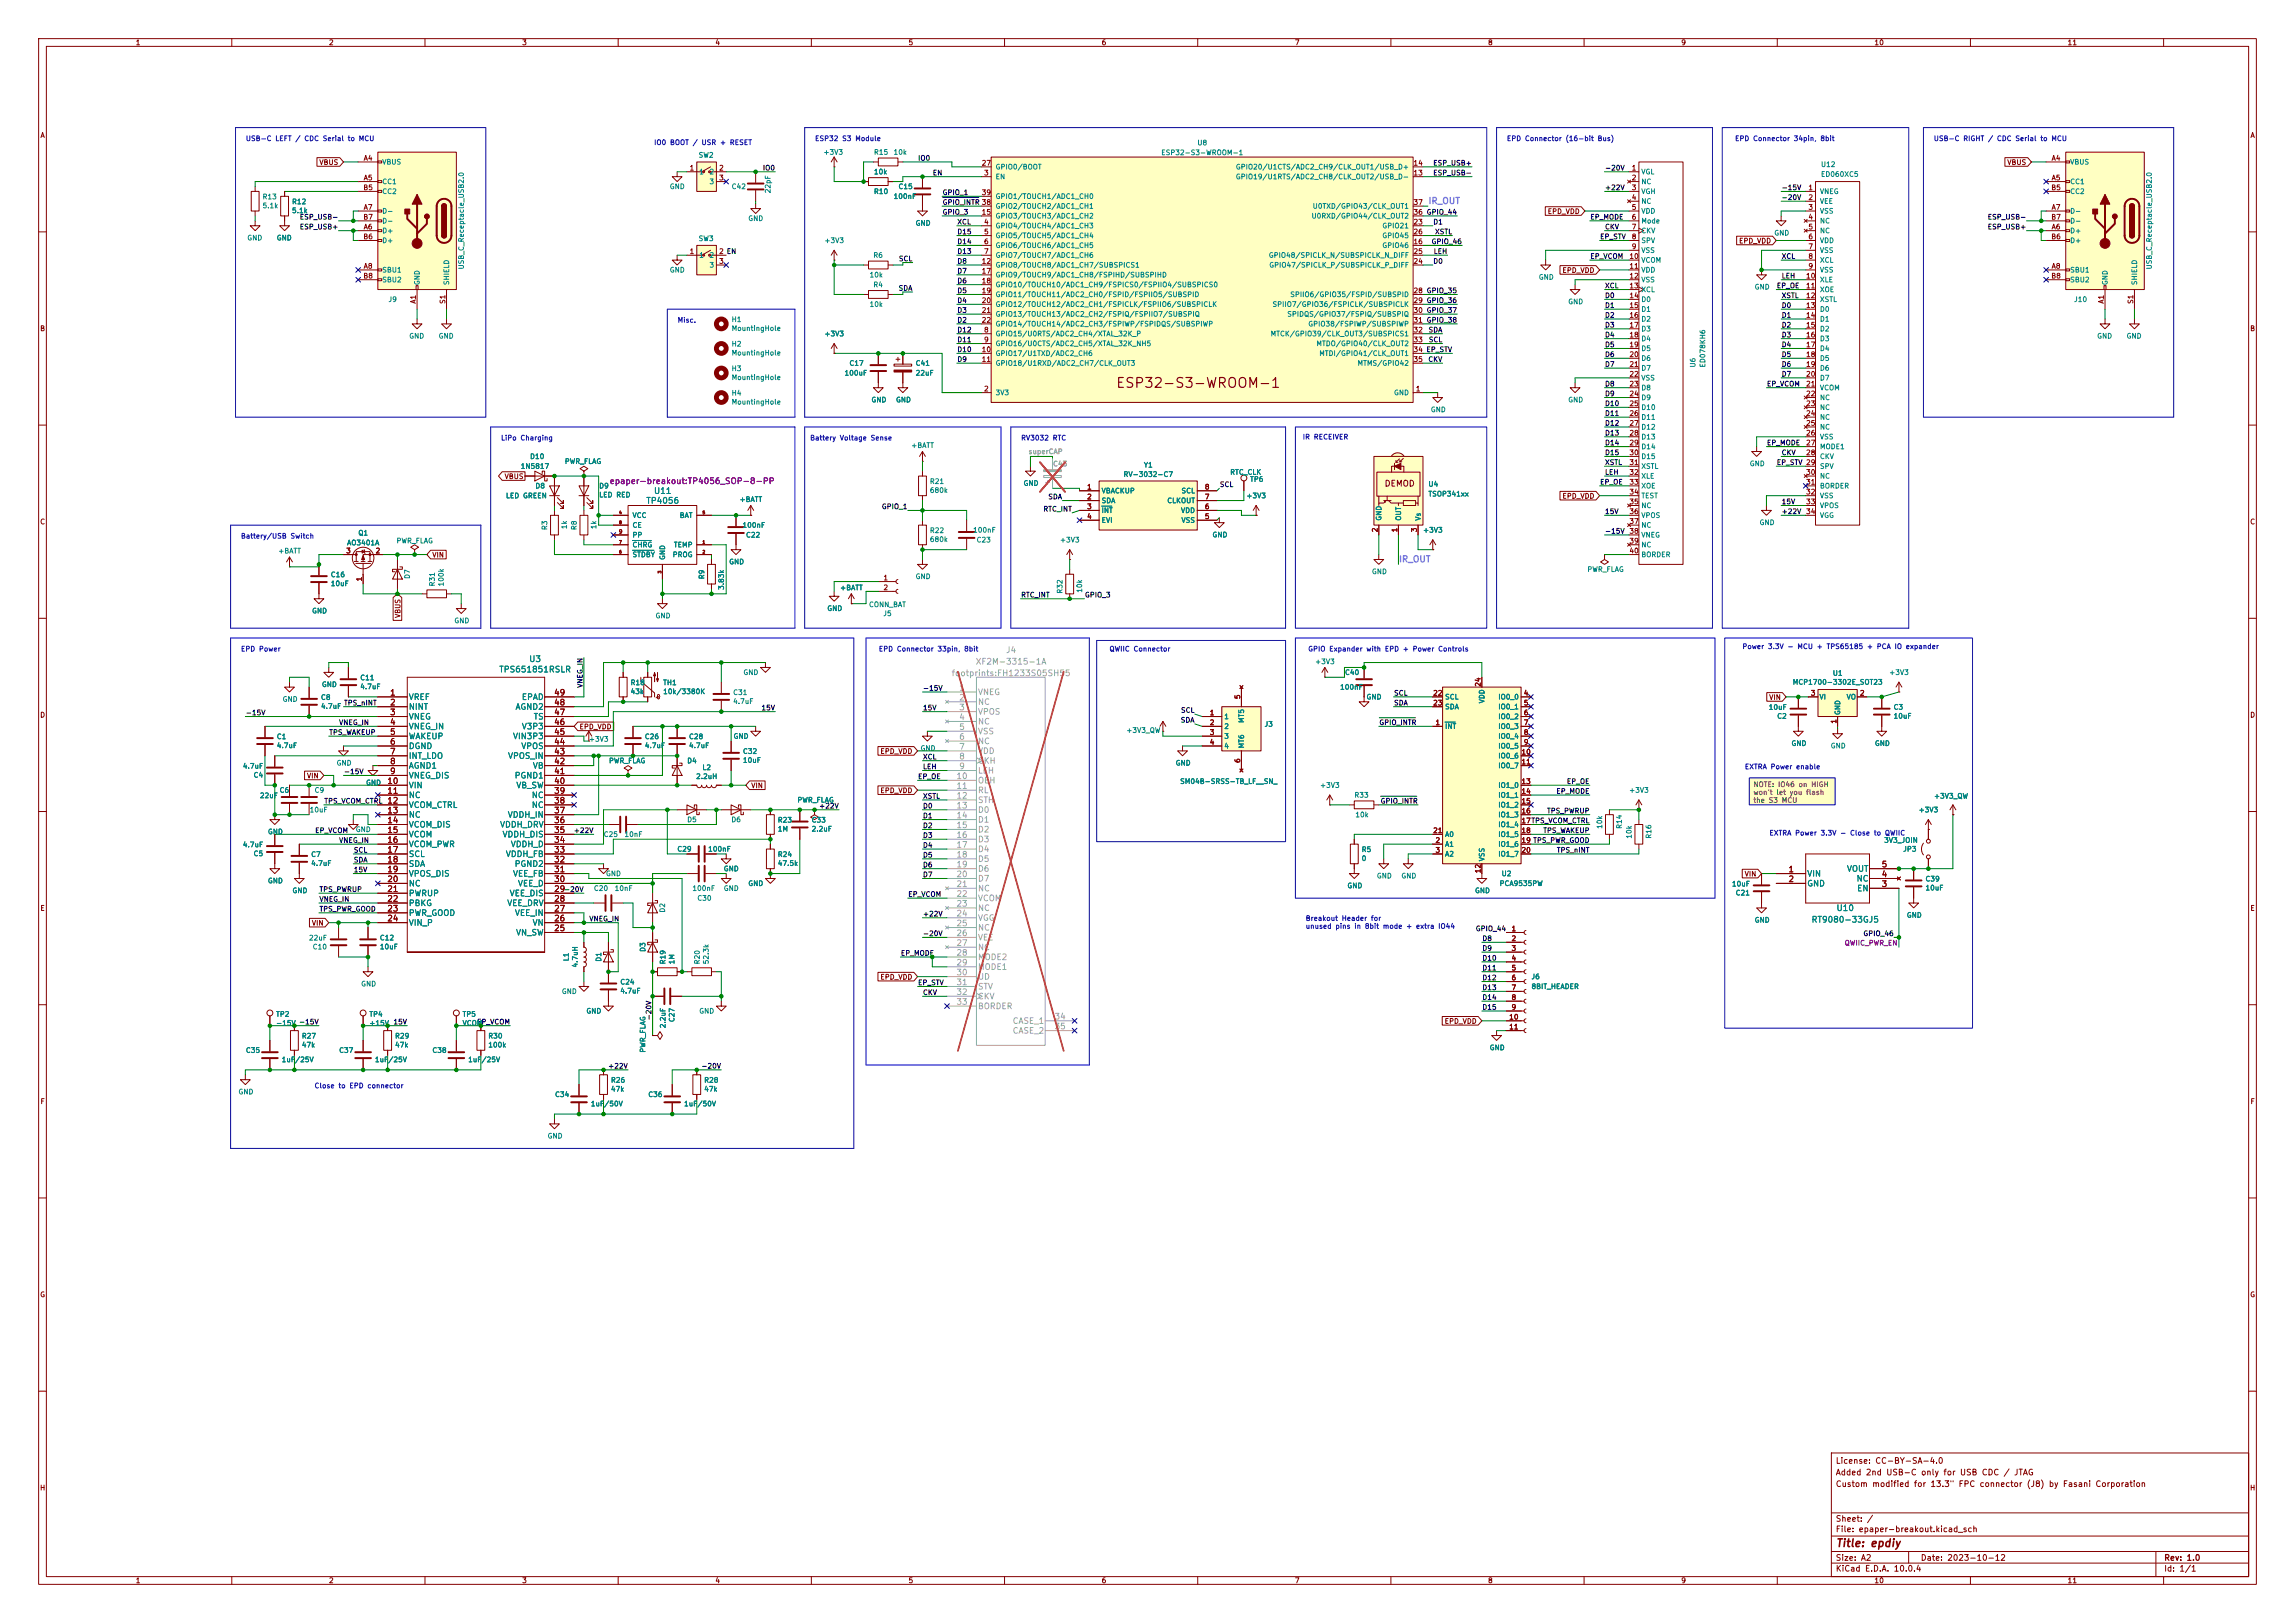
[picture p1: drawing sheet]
<svg xmlns="http://www.w3.org/2000/svg" width="594mm" height="420mm" viewBox="0 0 594 420" stroke-linecap="round" stroke-linejoin="round" font-family="sans-serif">
<defs><g id="words">
<text font-size="2.5" fill="#840000" x="288.7" y="101">ESP32-S3-WROOM-1</text>
<text font-size="2" fill="#840000" x="475" y="400.8">Title: epdiy</text>
<g font-size="1.6" fill="#777bff">
<text x="369.6" y="53.2">IR_OUT</text>
<text x="361.9" y="145.9">IR_OUT</text>
</g>
<text font-size="1.5" fill="#840084" x="157.7" y="125.6">epaper-breakout:TP4056_SOP-8-PP</text>
<g font-size="1.5" fill="#008484">
<text x="167.1" y="130.7">TP4056</text>
<text x="169.1" y="128.2">U11</text>
<text x="136.8" y="171.7">U3</text>
<text x="129.1" y="174.4">TPS651851RSLR</text>
<text x="105.7" y="181.5">VREF</text>
<text x="105.7" y="184">NINT</text>
<text x="133.3" y="184">AGND2</text>
<text x="134.9" y="181.5">EPAD</text>
<text x="105.7" y="186.6">VNEG</text>
<text x="105.7" y="189.1">VNEG_IN</text>
<text x="105.7" y="191.6">WAKEUP</text>
<text x="132.6" y="191.6">VIN3P3</text>
<text x="134.9" y="189.1">V3P3</text>
<text x="138" y="186.6">TS</text>
<text x="105.7" y="194.2">DGND</text>
<text x="105.7" y="196.7">INT_LDO</text>
<text x="131.4" y="196.7">VPOS_IN</text>
<text x="134.8" y="194.2">VPOS</text>
<text x="105.7" y="199.3">AGND1</text>
<text x="105.7" y="201.8">VNEG_DIS</text>
<text x="133.1" y="201.8">PGND1</text>
<text x="137.8" y="199.3">VB</text>
<text x="105.7" y="204.3">VIN</text>
<text x="105.7" y="206.9">NC</text>
<text x="105.7" y="209.4">VCOM_CTRL</text>
<text x="133.5" y="204.3">VB_SW</text>
<text x="137.5" y="209.4">NC</text>
<text x="137.5" y="206.9">NC</text>
<text x="105.7" y="212">NC</text>
<text x="105.7" y="214.5">VCOM_DIS</text>
<text x="129.3" y="214.5">VDDH_DRV</text>
<text x="131.3" y="212">VDDH_IN</text>
<text x="105.7" y="217">VCOM</text>
<text x="105.7" y="219.6">VCOM_PWR</text>
<text x="129.9" y="217">VDDH_DIS</text>
<text x="132.1" y="219.6">VDDH_D</text>
<text x="105.7" y="222.1">SCL</text>
<text x="105.7" y="224.7">SDA</text>
<text x="105.7" y="227.2">VPOS_DIS</text>
<text x="130.8" y="222.1">VDDH_FB</text>
<text x="132.6" y="227.2">VEE_FB</text>
<text x="133.1" y="224.7">PGND2</text>
<text x="467.6" y="227.2">VIN</text>
<text x="477.9" y="225.9">VOUT</text>
<text x="105.7" y="229.7">NC</text>
<text x="105.7" y="232.3">PWRUP</text>
<text x="131.8" y="232.3">VEE_DIS</text>
<text x="133.9" y="229.7">VEE_D</text>
<text x="467.6" y="229.7">GND</text>
<text x="480.4" y="228.5">NC</text>
<text x="480.5" y="231">EN</text>
<text x="105.7" y="234.8">PBKG</text>
<text x="105.7" y="237.4">PWR_GOOD</text>
<text x="105.7" y="239.9">VIN_P</text>
<text x="131.1" y="234.8">VEE_DRV</text>
<text x="133.1" y="237.4">VEE_IN</text>
<text x="137.7" y="239.9">VN</text>
<text x="468.7" y="239.1">RT9080-33GJ5</text>
<text x="475.2" y="236.1">U10</text>
<text x="133.4" y="242.4">VN_SW</text>
</g>
<g font-size="1.5" fill="#840000">
<text x="358.2" y="126.3">DEMOD</text>
<text x="100.8" y="180.4">1</text>
<text x="100.8" y="182.9">2</text>
<text x="100.8" y="185.4">3</text>
<text x="143.3" y="185.4">47</text>
<text x="143.3" y="182.9">48</text>
<text x="143.3" y="180.4">49</text>
<text x="100.8" y="188">4</text>
<text x="100.8" y="190.5">5</text>
<text x="143.3" y="190.5">45</text>
<text x="143.3" y="188">46</text>
<text x="100.8" y="193.1">6</text>
<text x="100.8" y="195.6">7</text>
<text x="143.3" y="195.6">43</text>
<text x="143.3" y="193.1">44</text>
<text x="100.1" y="203.2">10</text>
<text x="100.8" y="198.1">8</text>
<text x="100.8" y="200.7">9</text>
<text x="143.3" y="203.2">40</text>
<text x="143.3" y="200.7">41</text>
<text x="143.3" y="198.1">42</text>
<text x="100.1" y="205.8">11</text>
<text x="100.1" y="208.3">12</text>
<text x="143.3" y="208.3">38</text>
<text x="143.3" y="205.8">39</text>
<text x="100.1" y="210.8">13</text>
<text x="100.1" y="213.4">14</text>
<text x="100.1" y="215.9">15</text>
<text x="143.3" y="215.9">35</text>
<text x="143.3" y="213.4">36</text>
<text x="143.3" y="210.8">37</text>
<text x="100.1" y="218.5">16</text>
<text x="100.1" y="221">17</text>
<text x="143.3" y="221">33</text>
<text x="143.3" y="218.5">34</text>
<text x="100.1" y="223.5">18</text>
<text x="100.1" y="226.1">19</text>
<text x="143.3" y="226.1">31</text>
<text x="143.3" y="223.5">32</text>
<text x="462.8" y="226.1">1</text>
<text x="486.9" y="227.3">4</text>
<text x="486.9" y="224.8">5</text>
<text x="100.1" y="228.6">20</text>
<text x="100.1" y="231.2">21</text>
<text x="100.1" y="233.7">22</text>
<text x="143.3" y="233.7">28</text>
<text x="143.3" y="231.2">29</text>
<text x="143.3" y="228.6">30</text>
<text x="462.8" y="228.6">2</text>
<text x="486.9" y="229.9">3</text>
<text x="100.1" y="236.2">23</text>
<text x="100.1" y="238.8">24</text>
<text x="143.3" y="238.8">26</text>
<text x="143.3" y="236.2">27</text>
<text x="143.3" y="241.3">25</text>
<text x="475" y="382.1">Added 2nd USB-C only for USB CDC / JTAG</text>
<text x="475" y="379.1">License: CC-BY-SA-4.0</text>
<text x="475" y="385.1">Custom modified for 13.3&quot; FPC connector (J8) by Fasani Corporation</text>
<text x="475" y="394.1">Sheet: /</text>
<text x="475" y="396.8">File: epaper-breakout.kicad_sch</text>
<text x="475" y="407">KiCad E.D.A. 10.0.4</text>
<text x="475" y="404.2">Size: A2</text>
<text x="497" y="404.2">Date: 2023-10-12</text>
<text x="560" y="404.2">Rev: 1.0</text>
<text x="560" y="407">Id: 1/1</text>
</g>
<g font-size="1.5" fill="#a1a1a1">
<text x="252.4" y="172.3">XF2M-3315-1A</text>
<text x="260.2" y="169.3">J4</text>
<text x="246.2" y="175.3">footprints:FH1233S05SH55</text>
<text x="248.1" y="179.1">1</text>
<text x="248.1" y="181.6">2</text>
<text x="248.1" y="184.2">3</text>
<text x="253" y="180.2">VNEG</text>
<text x="253" y="182.8">NC</text>
<text x="253" y="185.3">VPOS</text>
<text x="248.1" y="186.7">4</text>
<text x="248.1" y="189.2">5</text>
<text x="248.1" y="191.8">6</text>
<text x="253" y="187.8">NC</text>
<text x="253" y="190.4">VSS</text>
<text x="248.1" y="194.3">7</text>
<text x="248.1" y="196.9">8</text>
<text x="253" y="192.9">NC</text>
<text x="253" y="195.5">VDD</text>
<text x="253" y="198">CKH</text>
<text x="247.4" y="201.9">10</text>
<text x="248.1" y="199.4">9</text>
<text x="253" y="200.5">LEH</text>
<text x="253" y="203.1">OEH</text>
<text x="247.4" y="204.5">11</text>
<text x="247.4" y="207">12</text>
<text x="247.4" y="209.6">13</text>
<text x="253" y="205.6">RL</text>
<text x="253" y="208.2">STH</text>
<text x="247.4" y="212.1">14</text>
<text x="247.4" y="214.6">15</text>
<text x="253" y="210.7">D0</text>
<text x="253" y="213.2">D1</text>
<text x="253" y="215.8">D2</text>
<text x="247.4" y="217.2">16</text>
<text x="247.4" y="219.7">17</text>
<text x="253" y="218.3">D3</text>
<text x="253" y="220.9">D4</text>
<text x="247.4" y="222.3">18</text>
<text x="247.4" y="224.8">19</text>
<text x="247.4" y="227.3">20</text>
<text x="253" y="223.4">D5</text>
<text x="253" y="225.9">D6</text>
<text x="247.4" y="229.9">21</text>
<text x="247.4" y="232.4">22</text>
<text x="253" y="228.5">D7</text>
<text x="253" y="231">NC</text>
<text x="253" y="233.6">VCOM</text>
<text x="247.4" y="235">23</text>
<text x="247.4" y="237.5">24</text>
<text x="253" y="236.1">NC</text>
<text x="253" y="238.6">VGG</text>
<text x="247.4" y="240">25</text>
<text x="247.4" y="242.6">26</text>
<text x="247.4" y="245.1">27</text>
<text x="253" y="241.2">NC</text>
<text x="253" y="243.7">VEE</text>
<text x="247.4" y="247.7">28</text>
<text x="247.4" y="250.2">29</text>
<text x="253" y="246.3">NC</text>
<text x="253" y="248.8">MODE2</text>
<text x="253" y="251.3">MODE1</text>
<text x="247.4" y="252.7">30</text>
<text x="247.4" y="255.3">31</text>
<text x="247.4" y="257.8">32</text>
<text x="253" y="253.9">UD</text>
<text x="253" y="256.4">STV</text>
<text x="247.4" y="260.4">33</text>
<text x="253" y="259">CKV</text>
<text x="253" y="261.5">BORDER</text>
<text x="262" y="265.3">CASE_1</text>
<text x="262" y="267.8">CASE_2</text>
<text x="272.8" y="264.2">34</text>
<text x="272.8" y="266.7">35</text>
</g>
<g font-size="1.3" fill="#840000">
<text x="35" y="12">1</text>
<text x="85" y="12">2</text>
<text x="135" y="12">3</text>
<text x="185" y="12">4</text>
<text x="235" y="12">5</text>
<text x="285" y="12">6</text>
<text x="335" y="12">7</text>
<text x="385" y="12">8</text>
<text x="435" y="12">9</text>
<text x="485" y="12">10</text>
<text x="535" y="12">11</text>
<text x="10.3" y="36">A</text>
<text x="582.3" y="36">A</text>
<text x="94" y="41.9">A4</text>
<text x="530.9" y="41.9">A4</text>
<text x="82.5" y="43">VBUS</text>
<text x="94" y="47">A5</text>
<text x="178.4" y="44.4">1</text>
<text x="186" y="44.4">2</text>
<text x="186" y="47">3</text>
<text x="254" y="43.2">27</text>
<text x="254.6" y="45.7">3</text>
<text x="365.7" y="45.7">13</text>
<text x="365.7" y="43.2">14</text>
<text x="422.2" y="44.4">1</text>
<text x="422.2" y="47">2</text>
<text x="519.4" y="43">VBUS</text>
<text x="530.9" y="47">A5</text>
<text x="93.9" y="49.5">B5</text>
<text x="254" y="50.8">39</text>
<text x="365.7" y="53.3">37</text>
<text x="422.2" y="49.5">3</text>
<text x="422.2" y="52">4</text>
<text x="467.9" y="49.5">1</text>
<text x="467.9" y="52">2</text>
<text x="530.8" y="49.5">B5</text>
<text x="93.9" y="57.1">B7</text>
<text x="94" y="59.7">A6</text>
<text x="94" y="54.6">A7</text>
<text x="254" y="55.9">15</text>
<text x="254.6" y="58.4">4</text>
<text x="365.7" y="58.4">23</text>
<text x="365.7" y="55.9">36 GPIO_44</text>
<text x="400.5" y="55.7">EPD_VDD</text>
<text x="422.2" y="54.6">5</text>
<text x="422.2" y="57.1">6</text>
<text x="422.2" y="59.7">7</text>
<text x="467.9" y="54.6">3</text>
<text x="467.9" y="57.1">4</text>
<text x="467.9" y="59.7">5</text>
<text x="530.8" y="57.1">B7</text>
<text x="530.9" y="59.7">A6</text>
<text x="530.9" y="54.6">A7</text>
<text x="93.9" y="62.2">B6</text>
<text x="254.6" y="60.9">5</text>
<text x="254.6" y="63.5">6</text>
<text x="365.7" y="63.5">16</text>
<text x="365.7" y="60.9">26</text>
<text x="422.2" y="62.2">8</text>
<text x="422.2" y="64.7">9</text>
<text x="450" y="63.3">EPD_VDD</text>
<text x="467.9" y="62.2">6</text>
<text x="467.9" y="64.7">7</text>
<text x="530.8" y="62.2">B6</text>
<text x="94" y="69.8">A8</text>
<text x="178.4" y="66">1</text>
<text x="186" y="66">2 EN</text>
<text x="186" y="68.6">3</text>
<text x="254" y="68.6">12</text>
<text x="254" y="71.1">17</text>
<text x="254.6" y="66">7</text>
<text x="365.7" y="68.6">24</text>
<text x="365.7" y="66">25</text>
<text x="404.3" y="70.9">EPD_VDD</text>
<text x="421.6" y="67.3">10</text>
<text x="421.6" y="69.8">11</text>
<text x="467.9" y="67.3">8</text>
<text x="467.9" y="69.8">9</text>
<text x="530.9" y="69.8">A8</text>
<text x="93.9" y="72.4">B8</text>
<text x="254" y="73.6">18</text>
<text x="254" y="76.2">19</text>
<text x="365.7" y="76.2">28 GPIO_35</text>
<text x="421.6" y="72.4">12</text>
<text x="421.6" y="74.9">13</text>
<text x="421.6" y="77.4">14</text>
<text x="467.3" y="72.4">10</text>
<text x="467.3" y="74.9">11</text>
<text x="467.3" y="77.4">12</text>
<text x="530.8" y="72.4">B8</text>
<text x="107.9" y="78.7" transform="rotate(-90 107.9 78.7)">A1</text>
<text x="115.5" y="78.8" transform="rotate(-90 115.5 78.8)">S1</text>
<text x="254" y="78.7">20</text>
<text x="254" y="81.3">21</text>
<text x="254" y="83.8">22</text>
<text x="365.7" y="78.7">29 GPIO_36</text>
<text x="365.7" y="81.3">30 GPIO_37</text>
<text x="365.7" y="83.8">31 GPIO_38</text>
<text x="421.6" y="80">15</text>
<text x="421.6" y="82.5">16</text>
<text x="467.3" y="80">13</text>
<text x="467.3" y="82.5">14</text>
<text x="544.8" y="78.7" transform="rotate(-90 544.8 78.7)">A1</text>
<text x="552.4" y="78.8" transform="rotate(-90 552.4 78.8)">S1</text>
<text x="10.3" y="86">B</text>
<text x="254.6" y="86.3">8</text>
<text x="254.6" y="88.9">9</text>
<text x="365.7" y="86.3">32</text>
<text x="365.7" y="88.9">33</text>
<text x="421.6" y="85.1">17</text>
<text x="421.6" y="87.6">18</text>
<text x="467.3" y="85.1">15</text>
<text x="467.3" y="87.6">16</text>
<text x="582.3" y="86">B</text>
<text x="254" y="91.4">10</text>
<text x="254" y="94">11</text>
<text x="365.7" y="91.4">34 EP_STV</text>
<text x="365.7" y="94">35</text>
<text x="421.6" y="90.1">19</text>
<text x="421.6" y="92.7">20</text>
<text x="421.6" y="95.2">21</text>
<text x="467.3" y="90.1">17</text>
<text x="467.3" y="92.7">18</text>
<text x="467.3" y="95.2">19</text>
<text x="254.6" y="101.6">2</text>
<text x="366.3" y="101.6">1</text>
<text x="421.6" y="97.8">22</text>
<text x="421.6" y="100.3">23</text>
<text x="467.3" y="97.8">20</text>
<text x="467.3" y="100.3">21</text>
<text x="421.6" y="102.8">24</text>
<text x="421.6" y="105.4">25</text>
<text x="421.6" y="107.9">26</text>
<text x="467.3" y="102.8">22</text>
<text x="467.3" y="105.4">23</text>
<text x="467.3" y="107.9">24</text>
<text x="421.6" y="110.5">27</text>
<text x="421.6" y="113">28</text>
<text x="467.3" y="110.5">25</text>
<text x="467.3" y="113">26</text>
<text x="421.6" y="115.5">29</text>
<text x="421.6" y="118.1">30</text>
<text x="467.3" y="115.5">27</text>
<text x="467.3" y="118.1">28</text>
<text x="130.5" y="124.3">VBUS</text>
<text x="421.6" y="120.6">31</text>
<text x="421.6" y="123.2">32</text>
<text x="421.6" y="125.7">33</text>
<text x="467.3" y="123.2">30</text>
<text x="467.3" y="125.7">31</text>
<text x="281.2" y="127">1</text>
<text x="281.2" y="129.5">2</text>
<text x="311.7" y="129.5">7</text>
<text x="311.7" y="127">8</text>
<text x="404.3" y="129.3">EPD_VDD</text>
<text x="421.6" y="128.2">34</text>
<text x="421.6" y="130.8">35</text>
<text x="467.3" y="128.2">32</text>
<text x="467.3" y="130.8">33</text>
<text x="10.3" y="136">C</text>
<text x="281.2" y="132.1">3</text>
<text x="281.2" y="134.6">4</text>
<text x="311.7" y="134.6">5</text>
<text x="311.7" y="132.1">6</text>
<text x="356.8" y="137.9" transform="rotate(-90 356.8 137.9)">2</text>
<text x="361.9" y="137.9" transform="rotate(-90 361.9 137.9)">1</text>
<text x="367" y="137.9" transform="rotate(-90 367 137.9)">3</text>
<text x="421.6" y="133.3">36</text>
<text x="421.6" y="135.9">37</text>
<text x="467.3" y="133.3">34</text>
<text x="582.3" y="136">C</text>
<text x="89.5" y="143.5">3</text>
<text x="97.1" y="143.5">2</text>
<text x="421.6" y="138.4">38</text>
<text x="421.6" y="140.9">39</text>
<text x="421.6" y="143.5">40</text>
<text x="111.8" y="144.6">VIN</text>
<text x="94" y="150.6" transform="rotate(-90 94 150.6)">1</text>
<text x="228.5" y="150.5">1</text>
<text x="228.5" y="153">2</text>
<text x="103.9" y="160" transform="rotate(-90 103.9 160)">VBUS</text>
<text x="383.5" y="177.8" transform="rotate(-90 383.5 177.8)">24</text>
<text x="10.3" y="186">D</text>
<text x="313" y="185.4">1</text>
<text x="321.3" y="181" transform="rotate(-90 321.3 181)">5</text>
<text x="370.8" y="180.3">22</text>
<text x="370.8" y="182.9">23</text>
<text x="394.3" y="180.3">4</text>
<text x="394.3" y="182.9">5</text>
<text x="394.3" y="185.4">6</text>
<text x="457.8" y="181.4">VIN</text>
<text x="468.6" y="180.3">3</text>
<text x="481.3" y="180.3">2</text>
<text x="582.3" y="186">D</text>
<text x="149.9" y="189">EPD_VDD</text>
<text x="313" y="187.9">2</text>
<text x="313" y="190.5">3</text>
<text x="371.4" y="187.9">1</text>
<text x="394.3" y="187.9">7</text>
<text x="394.3" y="190.5">8</text>
<text x="475.6" y="187.4" transform="rotate(-90 475.6 187.4)">1</text>
<text x="227.7" y="195.4">EPD_VDD</text>
<text x="313" y="193">4</text>
<text x="321.3" y="197.6" transform="rotate(-90 321.3 197.6)">6</text>
<text x="393.7" y="195.6">10</text>
<text x="394.3" y="193">9</text>
<text x="79.3" y="201.7">VIN</text>
<text x="393.7" y="198.1">11</text>
<text x="393.7" y="203.2">13</text>
<text x="194.3" y="204.3">VIN</text>
<text x="227.7" y="205.5">EPD_VDD</text>
<text x="393.7" y="205.7">14</text>
<text x="393.7" y="208.3">15</text>
<text x="370.8" y="215.9">21</text>
<text x="393.7" y="210.8">16</text>
<text x="393.7" y="213.3">17TPS_VCOM_CTRL</text>
<text x="393.7" y="215.9">18</text>
<text x="393.7" y="213.3">17</text>
<text x="371.4" y="218.4">2</text>
<text x="371.4" y="221">3</text>
<text x="393.7" y="218.4">19 TPS_PWR_GOOD</text>
<text x="393.7" y="221">20</text>
<text x="393.7" y="218.4">19</text>
<text x="383.5" y="226.1" transform="rotate(-90 383.5 226.1)">12</text>
<text x="451.4" y="227.1">VIN</text>
<text x="10.3" y="236">E</text>
<text x="80.6" y="239.8">VIN</text>
<text x="582.3" y="236">E</text>
<text x="391.1" y="241.3">1</text>
<text x="391.1" y="243.8">2</text>
<text x="391.1" y="246.4">3</text>
<text x="391.1" y="248.9">4</text>
<text x="391.1" y="251.4">5</text>
<text x="227.7" y="253.8">EPD_VDD</text>
<text x="391.1" y="254">6</text>
<text x="391.1" y="256.5">7</text>
<text x="391.1" y="259.1">8</text>
<text x="391.1" y="261.6">9</text>
<text x="373.8" y="265.2">EPD_VDD</text>
<text x="390.5" y="264.1">10</text>
<text x="390.5" y="266.7">11</text>
<text x="10.3" y="286">F</text>
<text x="582.3" y="286">F</text>
<text x="10.3" y="336">G</text>
<text x="582.3" y="336">G</text>
<text x="10.2" y="386">H</text>
<text x="582.2" y="386">H</text>
<text x="35" y="410">1</text>
<text x="85" y="410">2</text>
<text x="135" y="410">3</text>
<text x="185" y="410">4</text>
<text x="235" y="410">5</text>
<text x="285" y="410">6</text>
<text x="335" y="410">7</text>
<text x="385" y="410">8</text>
<text x="435" y="410">9</text>
<text x="485" y="410">10</text>
<text x="535" y="410">11</text>
</g>
<g font-size="1.3" fill="#0000c2">
<text x="63.5" y="36.8">USB-C LEFT / CDC Serial to MCU</text>
<text x="169.2" y="37.8">IO0 BOOT / USR + RESET</text>
<text x="210.8" y="36.8">ESP32 S3 Module</text>
<text x="389.9" y="36.8">EPD Connector (16-bit Bus)</text>
<text x="448.9" y="36.8">EPD Connector 34pin, 8bit</text>
<text x="500.4" y="36.8">USB-C RIGHT / CDC Serial to MCU</text>
<text x="175.3" y="83.8">Misc.</text>
<text x="129.5" y="114.3">LiPo Charging</text>
<text x="209.5" y="114.3">Battery Voltage Sense</text>
<text x="264.2" y="114.3">RV3032 RTC</text>
<text x="337.1" y="114">IR RECEIVER</text>
<text x="62.2" y="139.7">Battery/USB Switch</text>
<text x="62.2" y="168.9">EPD Power</text>
<text x="227.3" y="168.9">EPD Connector 33pin, 8bit</text>
<text x="287" y="168.9">QWIIC Connector</text>
<text x="338.5" y="168.9">GPIO Expander with EPD + Power Controls</text>
<text x="450.8" y="168.3">Power 3.3V - MCU + TPS65185 + PCA IO expander</text>
<text x="451.5" y="199.4">EXTRA Power enable</text>
<text x="457.8" y="216.5">EXTRA Power 3.3V - Close to QWIIC</text>
<text x="337.8" y="238.6">Breakout Header for</text>
<text x="337.8" y="240.6">unused pins in 8bit mode + extra IO44</text>
<text x="81.3" y="281.9">Close to EPD connector</text>
</g>
<g font-size="1.3" fill="#008484">
<text x="180.7" y="41.1">SW2</text>
<text x="213" y="40.3">+3V3</text>
<text x="226.1" y="40.3">R15</text>
<text x="231.1" y="40.3">10k</text>
<text x="300.4" y="40.4">ESP32-S3-WROOM-1</text>
<text x="309.8" y="37.9">U8</text>
<text x="98.8" y="42.9">VBUS</text>
<text x="98.8" y="48">CC1</text>
<text x="180.8" y="45.4">1</text>
<text x="183.5" y="45.4">2</text>
<text x="183.5" y="48">3</text>
<text x="226.1" y="45.4">10k</text>
<text x="257.6" y="46.7">EN</text>
<text x="257.6" y="44.2">GPIO0/BOOT</text>
<text x="319.7" y="46.7">GPIO19/U1RTS/ADC2_CH8/CLK_OUT2/USB_D-</text>
<text x="319.7" y="44.2">GPIO20/U1CTS/ADC2_CH9/CLK_OUT1/USB_D+</text>
<text x="424.7" y="45.4">VGL</text>
<text x="424.7" y="48">NC</text>
<text x="471.2" y="43.5">U12</text>
<text x="471.2" y="46.1">ED060XC5</text>
<text x="535.7" y="42.9">VBUS</text>
<text x="535.7" y="48">CC1</text>
<text x="67.8" y="51.9">R13</text>
<text x="75.4" y="53.1">R12</text>
<text x="98.8" y="50.5">CC2</text>
<text x="173.2" y="49.2">GND</text>
<text x="189.2" y="49.2">C42</text>
<text x="199.7" y="50.2" transform="rotate(-90 199.7 50.2)">22pF</text>
<text x="226.1" y="50.5">R10</text>
<text x="231.1" y="51.8">100nF</text>
<text x="232.4" y="49.2">C15</text>
<text x="257.6" y="51.8">GPIO1/TOUCH1/ADC1_CH0</text>
<text x="424.7" y="50.5">VGH</text>
<text x="424.7" y="53">NC</text>
<text x="470.9" y="50.5">VNEG</text>
<text x="470.9" y="53">VEE</text>
<text x="535.7" y="50.5">CC2</text>
<text x="67.8" y="54.2">5.1k</text>
<text x="75.4" y="55.5">5.1k</text>
<text x="98.8" y="55.6">D-</text>
<text x="98.8" y="58.1">D-</text>
<text x="193.5" y="57.5">GND</text>
<text x="236.9" y="58.7">GND</text>
<text x="257.6" y="59.4">GPIO4/TOUCH4/ADC1_CH3</text>
<text x="257.6" y="56.9">GPIO3/TOUCH3/ADC1_CH2</text>
<text x="257.6" y="54.3">GPIO2/TOUCH2/ADC1_CH1</text>
<text x="339.3" y="56.9">U0RXD/GPIO44/CLK_OUT2</text>
<text x="339.6" y="54.3">U0TXD/GPIO43/CLK_OUT1</text>
<text x="357.6" y="59.4">GPIO21</text>
<text x="424.7" y="55.6">VDD</text>
<text x="424.7" y="58.1">Mode</text>
<text x="470.9" y="55.6">VSS</text>
<text x="470.9" y="58.1">NC</text>
<text x="535.7" y="55.6">D-</text>
<text x="535.7" y="58.1">D-</text>
<text x="63.9" y="62.5">GND</text>
<text x="71.5" y="62.5">GND</text>
<text x="98.8" y="60.7">D+</text>
<text x="98.8" y="63.2">D+</text>
<text x="180.7" y="62.7">SW3</text>
<text x="213.3" y="63.2">+3V3</text>
<text x="257.6" y="61.9">GPIO5/TOUCH5/ADC1_CH4</text>
<text x="257.6" y="64.5">GPIO6/TOUCH6/ADC1_CH5</text>
<text x="357.6" y="64.5">GPIO46</text>
<text x="357.6" y="61.9">GPIO45</text>
<text x="424.7" y="60.7">CKV</text>
<text x="424.7" y="63.2">SPV</text>
<text x="424.7" y="65.7">VSS</text>
<text x="459.1" y="61.2">GND</text>
<text x="470.9" y="60.7">NC</text>
<text x="470.9" y="63.2">VDD</text>
<text x="470.9" y="65.7">VSS</text>
<text x="535.7" y="60.7">D+</text>
<text x="535.7" y="63.2">D+</text>
<text x="98.8" y="70.8">SBU1</text>
<text x="120.4" y="69.9" transform="rotate(-90 120.4 69.9)">USB_C_Receptacle_USB2.0</text>
<text x="173.2" y="70.8">GND</text>
<text x="180.8" y="67">1</text>
<text x="183.5" y="67">2</text>
<text x="183.5" y="69.6">3</text>
<text x="225.9" y="67">R6</text>
<text x="257.6" y="67">GPIO7/TOUCH7/ADC1_CH6</text>
<text x="257.6" y="69.6">GPIO8/TOUCH8/ADC1_CH7/SUBSPICS1</text>
<text x="328.3" y="67">GPIO48/SPICLK_N/SUBSPICLK_N_DIFF</text>
<text x="328.4" y="69.6">GPIO47/SPICLK_P/SUBSPICLK_P_DIFF</text>
<text x="424.7" y="68.3">VCOM</text>
<text x="424.7" y="70.8">VDD</text>
<text x="470.9" y="68.3">XCL</text>
<text x="470.9" y="70.8">VSS</text>
<text x="535.7" y="70.8">SBU1</text>
<text x="557.2" y="69.9" transform="rotate(-90 557.2 69.9)">USB_C_Receptacle_USB2.0</text>
<text x="98.8" y="73.4">SBU2</text>
<text x="108.9" y="73.9" transform="rotate(-90 108.9 73.9)">GND</text>
<text x="116.5" y="73.9" transform="rotate(-90 116.5 73.9)">SHIELD</text>
<text x="224.9" y="72.1">10k</text>
<text x="225.9" y="74.6">R4</text>
<text x="257.6" y="72.1">GPIO9/TOUCH9/ADC1_CH8/FSPIHD/SUBSPIHD</text>
<text x="257.6" y="74.6">GPIO10/TOUCH10/ADC1_CH9/FSPICS0/FSPIIO4/SUBSPICS0</text>
<text x="257.6" y="77.2">GPIO11/TOUCH11/ADC2_CH0/FSPID/FSPIIO5/SUBSPID</text>
<text x="333.8" y="77.2">SPIIO6/GPIO35/FSPID/SUBSPID</text>
<text x="398.1" y="72.7">GND</text>
<text x="424.7" y="73.4">VSS</text>
<text x="424.7" y="75.9">XCL</text>
<text x="454" y="75.2">GND</text>
<text x="470.9" y="73.4">XLE</text>
<text x="470.9" y="75.9">XOE</text>
<text x="535.7" y="73.4">SBU2</text>
<text x="545.8" y="73.9" transform="rotate(-90 545.8 73.9)">GND</text>
<text x="553.4" y="73.9" transform="rotate(-90 553.4 73.9)">SHIELD</text>
<text x="100.4" y="78.4">J9</text>
<text x="189.2" y="83.6">H1</text>
<text x="224.9" y="79.7">10k</text>
<text x="257.6" y="79.7">GPIO12/TOUCH12/ADC2_CH1/FSPICLK/FSPIIO6/SUBSPICLK</text>
<text x="257.6" y="82.3">GPIO13/TOUCH13/ADC2_CH2/FSPIQ/FSPIIO7/SUBSPIQ</text>
<text x="329.2" y="79.7">SPIIO7/GPIO36/FSPICLK/SUBSPICLK</text>
<text x="333" y="82.3">SPIDQS/GPIO37/FSPIQ/SUBSPIQ</text>
<text x="405.8" y="79">GND</text>
<text x="424.7" y="78.4">D0</text>
<text x="424.7" y="81">D1</text>
<text x="424.7" y="83.5">D2</text>
<text x="470.9" y="78.4">XSTL</text>
<text x="470.9" y="81">D0</text>
<text x="470.9" y="83.5">D1</text>
<text x="536.7" y="78.4">J10</text>
<text x="105.8" y="87.9">GND</text>
<text x="113.4" y="87.9">GND</text>
<text x="189.2" y="85.9">MountingHole</text>
<text x="189.2" y="90">H2</text>
<text x="213.3" y="87.3">+3V3</text>
<text x="257.6" y="87.3">GPIO15/U0RTS/ADC2_CH4/XTAL_32K_P</text>
<text x="257.6" y="89.9">GPIO16/U0CTS/ADC2_CH5/XTAL_32K_NH5</text>
<text x="257.6" y="84.8">GPIO14/TOUCH14/ADC2_CH3/FSPIWP/FSPIDQS/SUBSPIWP</text>
<text x="328.7" y="87.3">MTCK/GPIO39/CLK_OUT3/SUBSPICS1</text>
<text x="338.5" y="84.8">GPIO38/FSPIWP/SUBSPIWP</text>
<text x="340.6" y="89.9">MTDO/GPIO40/CLK_OUT2</text>
<text x="424.7" y="86.1">D3</text>
<text x="424.7" y="88.6">D4</text>
<text x="470.9" y="86.1">D2</text>
<text x="470.9" y="88.6">D3</text>
<text x="542.7" y="87.9">GND</text>
<text x="550.3" y="87.9">GND</text>
<text x="189.2" y="92.3">MountingHole</text>
<text x="219.7" y="95">C17</text>
<text x="236.9" y="95">C41</text>
<text x="257.6" y="92.4">GPIO17/U1TXD/ADC2_CH6</text>
<text x="257.6" y="95">GPIO18/U1RXD/ADC2_CH7/CLK_OUT3</text>
<text x="341.3" y="92.4">MTDI/GPIO41/CLK_OUT1</text>
<text x="351.2" y="95">MTMS/GPIO42</text>
<text x="424.7" y="91.1">D5</text>
<text x="424.7" y="93.7">D6</text>
<text x="439.1" y="95.2" transform="rotate(-90 439.1 95.2)">U6</text>
<text x="441.7" y="95.2" transform="rotate(-90 441.7 95.2)">ED078KH6</text>
<text x="470.9" y="91.1">D4</text>
<text x="470.9" y="93.7">D5</text>
<text x="189.2" y="96.3">H3</text>
<text x="189.2" y="98.6">MountingHole</text>
<text x="218.4" y="97.5">100uF</text>
<text x="236.9" y="97.5">22uF</text>
<text x="424.7" y="96.2">D7</text>
<text x="424.7" y="98.8">VSS</text>
<text x="424.7" y="101.3">D8</text>
<text x="470.9" y="96.2">D6</text>
<text x="470.9" y="98.8">D7</text>
<text x="470.9" y="101.3">VCOM</text>
<text x="189.2" y="102.7">H4</text>
<text x="189.2" y="105">MountingHole</text>
<text x="225.4" y="104.4">GND</text>
<text x="231.8" y="104.4">GND</text>
<text x="257.6" y="102.6">3V3</text>
<text x="360.7" y="102.6">GND</text>
<text x="370.2" y="107">GND</text>
<text x="405.8" y="104.4">GND</text>
<text x="424.7" y="103.8">D9</text>
<text x="424.7" y="106.4">D10</text>
<text x="470.9" y="103.8">NC</text>
<text x="470.9" y="106.4">NC</text>
<text x="424.7" y="108.9">D11</text>
<text x="424.7" y="111.5">D12</text>
<text x="470.9" y="108.9">NC</text>
<text x="470.9" y="111.5">NC</text>
<text x="137.1" y="119.1">D10</text>
<text x="235.7" y="116.2">+BATT</text>
<text x="424.7" y="114">D13</text>
<text x="424.7" y="116.5">D14</text>
<text x="424.7" y="119.1">D15</text>
<text x="470.9" y="114">VSS</text>
<text x="470.9" y="116.5">MODE1</text>
<text x="470.9" y="119.1">CKV</text>
<text x="134.6" y="121.6">1N5817</text>
<text x="146.1" y="120.4">PWR_FLAG</text>
<text x="240.5" y="125.5">R21</text>
<text x="290.7" y="123.7">RV-3032-C7</text>
<text x="295.9" y="121.3">Y1</text>
<text x="318.3" y="123.1">RTC_CLK</text>
<text x="323.4" y="125">TP6</text>
<text x="424.7" y="121.6">XSTL</text>
<text x="424.7" y="124.2">XLE</text>
<text x="452.8" y="120.9">GND</text>
<text x="470.9" y="121.6">SPV</text>
<text x="470.9" y="124.2">NC</text>
<text x="130.8" y="129.2">LED GREEN</text>
<text x="138.4" y="126.7">D8</text>
<text x="154.9" y="126.7">D9</text>
<text x="154.9" y="129">LED RED</text>
<text x="191.3" y="130.2">+BATT</text>
<text x="240.5" y="127.8">680k</text>
<text x="264.8" y="126">GND</text>
<text x="285" y="128">VBACKUP</text>
<text x="285" y="130.5">SDA</text>
<text x="302" y="130.5">CLKOUT</text>
<text x="305.7" y="128">SCL</text>
<text x="322.5" y="129.2">+3V3</text>
<text x="369.6" y="128.8">TSOP341xx</text>
<text x="369.6" y="126.2">U4</text>
<text x="424.7" y="126.7">XOE</text>
<text x="424.7" y="129.2">TEST</text>
<text x="424.7" y="131.8">NC</text>
<text x="470.9" y="126.7">BORDER</text>
<text x="470.9" y="129.2">VSS</text>
<text x="470.9" y="131.8">VPOS</text>
<text x="141.9" y="137.3" transform="rotate(-90 141.9 137.3)">R3</text>
<text x="147" y="137.1" transform="rotate(-90 147 137.1)">1k</text>
<text x="149.6" y="137.3" transform="rotate(-90 149.6 137.3)">R8</text>
<text x="154.6" y="137.1" transform="rotate(-90 154.6 137.1)">1k</text>
<text x="163.6" y="134.3">VCC</text>
<text x="163.6" y="136.9">CE</text>
<text x="175.8" y="134.3">BAT</text>
<text x="192" y="136.9">100nF</text>
<text x="285" y="133.1">INT</text>
<text x="285" y="135.6">EVI</text>
<text x="305.5" y="133.1">VDD</text>
<text x="305.7" y="135.6">VSS</text>
<text x="357.8" y="134.9" transform="rotate(-90 357.8 134.9)">GND</text>
<text x="362.9" y="134.9" transform="rotate(-90 362.9 134.9)">OUT</text>
<text x="368" y="134.9" transform="rotate(-90 368 134.9)">Vs</text>
<text x="424.7" y="134.3">VPOS</text>
<text x="424.7" y="136.9">NC</text>
<text x="455.3" y="136.2">GND</text>
<text x="470.9" y="134.3">VGG</text>
<text x="71.9" y="143.5">+BATT</text>
<text x="89.7" y="141.4">AO3401A</text>
<text x="92.6" y="138.9">Q1</text>
<text x="102.5" y="140.9">PWR_FLAG</text>
<text x="163.6" y="141.9">CHRG</text>
<text x="163.6" y="139.4">PP</text>
<text x="174.3" y="141.9">TEMP</text>
<text x="192.9" y="139.4">C22</text>
<text x="240.5" y="138.2">R22</text>
<text x="240.5" y="140.5">680k</text>
<text x="251.7" y="138.1">100nF</text>
<text x="252.6" y="140.7">C23</text>
<text x="274.2" y="140.7">+3V3</text>
<text x="313.7" y="139.4">GND</text>
<text x="368.2" y="138.1">+3V3</text>
<text x="424.7" y="139.4">VNEG</text>
<text x="424.7" y="141.9">NC</text>
<text x="85.5" y="149.7">C16</text>
<text x="106.4" y="149.9" transform="rotate(-90 106.4 149.9)">D7</text>
<text x="163.6" y="144.5">STDBY</text>
<text x="172.4" y="145" transform="rotate(-90 172.4 145)">GND</text>
<text x="174" y="144.5">PROG</text>
<text x="188.6" y="146.3">GND</text>
<text x="355" y="148.9">GND</text>
<text x="410.7" y="148.3">PWR_FLAG</text>
<text x="424.7" y="144.5">BORDER</text>
<text x="85.5" y="152">10uF</text>
<text x="112.8" y="151.9" transform="rotate(-90 112.8 151.9)">R31</text>
<text x="115.1" y="151.9" transform="rotate(-90 115.1 151.9)">100k</text>
<text x="182.6" y="150" transform="rotate(-90 182.6 150)">R9</text>
<text x="187.7" y="152.8" transform="rotate(-90 187.7 152.8)">3.83k</text>
<text x="217.3" y="153">+BATT</text>
<text x="236.9" y="150.1">GND</text>
<text x="275.3" y="153.8" transform="rotate(-90 275.3 153.8)">R32</text>
<text x="280.4" y="153.5" transform="rotate(-90 280.4 153.5)">10k</text>
<text x="80.6" y="159">GND</text>
<text x="117.5" y="161.6">GND</text>
<text x="169.5" y="160.3">GND</text>
<text x="214" y="158.4">GND</text>
<text x="224.8" y="157.4">CONN_BAT</text>
<text x="228.5" y="159.7">J5</text>
<text x="340.3" y="172.2">+3V3</text>
<text x="83.2" y="178.1">GND</text>
<text x="93.1" y="176.3">C11</text>
<text x="93.1" y="178.6">4.7uF</text>
<text x="163.1" y="179.9">43k</text>
<text x="163.1" y="177.6">R18</text>
<text x="171.5" y="177.6">TH1</text>
<text x="171.5" y="179.9">10k/3380K</text>
<text x="192.3" y="175">GND</text>
<text x="346.7" y="178.8">100nF</text>
<text x="348" y="175">C40</text>
<text x="463.9" y="177.5">MCP1700-3302E_SOT23</text>
<text x="474.2" y="175.2">U1</text>
<text x="488.8" y="175">+3V3</text>
<text x="73" y="181.9">GND</text>
<text x="82.9" y="181.4">C8</text>
<text x="82.9" y="183.7">4.7uF</text>
<text x="189.6" y="180.1">C31</text>
<text x="189.6" y="182.5">4.7uF</text>
<text x="353.6" y="181.3">GND</text>
<text x="373.9" y="181.3">SCL</text>
<text x="373.9" y="183.9">SDA</text>
<text x="384.5" y="182.1" transform="rotate(-90 384.5 182.1)">VDD</text>
<text x="387.7" y="181.3">IO0_0</text>
<text x="387.7" y="183.9">IO0_1</text>
<text x="457.7" y="184">10uF</text>
<text x="470.8" y="181.3">VI</text>
<text x="476.6" y="185.2" transform="rotate(-90 476.6 185.2)">GND</text>
<text x="477.8" y="181.3">VO</text>
<text x="490" y="184">C3</text>
<text x="71.5" y="191.6">C1</text>
<text x="166.8" y="191.6">C26</text>
<text x="178.2" y="191.6">C28</text>
<text x="189.7" y="191.5">GND</text>
<text x="291.4" y="189.9">+3V3_QW</text>
<text x="316.7" y="186.4">1</text>
<text x="316.7" y="188.9">2</text>
<text x="316.7" y="191.5">3</text>
<text x="322.3" y="187.2" transform="rotate(-90 322.3 187.2)">MT5</text>
<text x="327.2" y="188.4">J3</text>
<text x="373.9" y="188.9">INT</text>
<text x="387.7" y="186.4">IO0_2</text>
<text x="387.7" y="188.9">IO0_3</text>
<text x="387.7" y="191.5">IO0_4</text>
<text x="459.8" y="186.3">C2</text>
<text x="490" y="186.3">10uF</text>
<text x="71.5" y="193.9">4.7uF</text>
<text x="152.3" y="192.2">+3V3</text>
<text x="157.5" y="197.8">PWR_FLAG</text>
<text x="166.8" y="193.9">4.7uF</text>
<text x="177.7" y="197.8">D4</text>
<text x="178.2" y="193.9">4.7uF</text>
<text x="192.2" y="195.4">C32</text>
<text x="192.2" y="197.7">10uF</text>
<text x="238.1" y="194.6">GND</text>
<text x="316.7" y="194">4</text>
<text x="322.3" y="193.8" transform="rotate(-90 322.3 193.8)">MT6</text>
<text x="387.7" y="194">IO0_5</text>
<text x="387.7" y="196.6">IO0_6</text>
<text x="463.5" y="193.3">GND</text>
<text x="473.7" y="194">GND</text>
<text x="485.1" y="193.3">GND</text>
<text x="62.7" y="199.2">4.7uF</text>
<text x="65.5" y="201.5">C4</text>
<text x="87" y="198.4">GND</text>
<text x="94.6" y="203.5">GND</text>
<text x="180" y="201.9">2.2uH</text>
<text x="181.7" y="199.6">L2</text>
<text x="304.2" y="198.4">GND</text>
<text x="305.3" y="203.2">SM04B-SRSS-TB_LF__SN_</text>
<text x="387.7" y="199.1">IO0_7</text>
<text x="67.1" y="206.8">22uF</text>
<text x="72.2" y="205.4">C6</text>
<text x="81.3" y="205.4">C9</text>
<text x="206.3" y="208">PWR_FLAG</text>
<text x="341.5" y="204.2">+3V3</text>
<text x="350.4" y="206.7">R33</text>
<text x="387.7" y="204.2">IO1_0</text>
<text x="387.7" y="206.7">IO1_1</text>
<text x="387.7" y="209.3">IO1_2</text>
<text x="421.5" y="205.4">+3V3</text>
<text x="500.4" y="207">+3V3_QW</text>
<text x="80" y="210.5">10uF</text>
<text x="91.9" y="215.6">GND</text>
<text x="177.7" y="213.1">D5</text>
<text x="189.2" y="213.1">D6</text>
<text x="201.2" y="215.5">1M</text>
<text x="201.2" y="213.2">R23</text>
<text x="209.9" y="213.2">C33</text>
<text x="209.9" y="215.5">2.2uF</text>
<text x="350.7" y="211.8">10k</text>
<text x="387.7" y="211.8">IO1_3</text>
<text x="387.7" y="214.3">IO1_4</text>
<text x="415" y="214.6" transform="rotate(-90 415 214.6)">10k</text>
<text x="420.1" y="214.6" transform="rotate(-90 420.1 214.6)">R14</text>
<text x="496.5" y="210.5">+3V3</text>
<text x="62.7" y="219.5">4.7uF</text>
<text x="65.5" y="221.8">C5</text>
<text x="69.2" y="216.2">GND</text>
<text x="156.1" y="216.9">C25</text>
<text x="161.5" y="216.9">10nF</text>
<text x="175.2" y="220.7">C29</text>
<text x="183.2" y="220.7">100nF</text>
<text x="352.3" y="220.8">R5</text>
<text x="373.9" y="219.4">A1</text>
<text x="373.9" y="222">A2</text>
<text x="373.9" y="216.9">A0</text>
<text x="387.7" y="216.9">IO1_5</text>
<text x="387.7" y="219.4">IO1_6</text>
<text x="387.7" y="222">IO1_7</text>
<text x="422.6" y="217.2" transform="rotate(-90 422.6 217.2)">10k</text>
<text x="427.7" y="217.2" transform="rotate(-90 427.7 217.2)">R16</text>
<text x="487.5" y="218.4">3V3_JOIN</text>
<text x="492.5" y="220.7">JP3</text>
<text x="80.4" y="222.1">C7</text>
<text x="80.4" y="224.4">4.7uF</text>
<text x="156.7" y="227">GND</text>
<text x="187.2" y="225.8">GND</text>
<text x="201.2" y="222.1">R24</text>
<text x="201.2" y="224.4">47.5k</text>
<text x="352.3" y="223.1">0</text>
<text x="356.2" y="227.6">GND</text>
<text x="362.6" y="227.6">GND</text>
<text x="384.5" y="223" transform="rotate(-90 384.5 223)">VSS</text>
<text x="388.5" y="227">U2</text>
<text x="69.2" y="228.9">GND</text>
<text x="75.6" y="231.4">GND</text>
<text x="153.6" y="230.8">C20</text>
<text x="159" y="230.8">10nF</text>
<text x="179.1" y="230.8">100nF</text>
<text x="180.3" y="233.4">C30</text>
<text x="187.2" y="230.8">GND</text>
<text x="193.5" y="229.6">GND</text>
<text x="348.6" y="230.2">GND</text>
<text x="381.6" y="231.4">GND</text>
<text x="388" y="229.6">PCA9535PW</text>
<text x="448.1" y="229.7">10uF</text>
<text x="449.1" y="232">C21</text>
<text x="498.2" y="228.4">C39</text>
<text x="498.2" y="230.7">10uF</text>
<text x="172.4" y="236.3" transform="rotate(-90 172.4 236.3)">D2</text>
<text x="454" y="239">GND</text>
<text x="493.4" y="237.8">GND</text>
<text x="79.8" y="243.7">22uF</text>
<text x="80.8" y="246">C10</text>
<text x="98.2" y="243.6">C12</text>
<text x="98.2" y="246">10uF</text>
<text x="147.5" y="248.9" transform="rotate(-90 147.5 248.9)">L1</text>
<text x="149.8" y="250.5" transform="rotate(-90 149.8 250.5)">4.7uH</text>
<text x="155.9" y="249" transform="rotate(-90 155.9 249)">D1</text>
<text x="167.3" y="246.5" transform="rotate(-90 167.3 246.5)">D3</text>
<text x="172.5" y="249.7" transform="rotate(-90 172.5 249.7)">R19</text>
<text x="174.8" y="249.7" transform="rotate(-90 174.8 249.7)">1M</text>
<text x="181.4" y="249.7" transform="rotate(-90 181.4 249.7)">R20</text>
<text x="183.7" y="249.7" transform="rotate(-90 183.7 249.7)">52.3k</text>
<text x="93.3" y="255.6">GND</text>
<text x="145.3" y="257.5">GND</text>
<text x="160.4" y="255.1">C24</text>
<text x="160.4" y="257.4">4.7uF</text>
<text x="396.2" y="253.7">J6</text>
<text x="396.2" y="256.2">8BIT_HEADER</text>
<text x="71.3" y="263.4">TP2</text>
<text x="95.5" y="263.4">TP4</text>
<text x="119.6" y="263.4">TP5</text>
<text x="151.6" y="262.6">GND</text>
<text x="180.8" y="262.6">GND</text>
<text x="71.3" y="265.7">-15V</text>
<text x="78" y="269">R27</text>
<text x="95.5" y="265.7">+15V</text>
<text x="102.1" y="269">R29</text>
<text x="119.6" y="265.7">VCOM</text>
<text x="126.2" y="269">R30</text>
<text x="172.5" y="266.2" transform="rotate(-90 172.5 266.2)">2.2uF</text>
<text x="174.9" y="264.6" transform="rotate(-90 174.9 264.6)">C27</text>
<text x="63.5" y="272.8">C35</text>
<text x="72.8" y="275.2">1uF/25V</text>
<text x="78" y="271.4">47k</text>
<text x="87.6" y="272.8">C37</text>
<text x="96.9" y="275.2">1uF/25V</text>
<text x="102.1" y="271.4">47k</text>
<text x="111.8" y="272.8">C38</text>
<text x="121" y="275.2">1uF/25V</text>
<text x="126.2" y="271.4">100k</text>
<text x="167.3" y="272.5" transform="rotate(-90 167.3 272.5)">PWR_FLAG</text>
<text x="385.4" y="272.1">GND</text>
<text x="158" y="280.5">R26</text>
<text x="182.1" y="280.5">R28</text>
<text x="61.6" y="283.5">GND</text>
<text x="143.5" y="284.2">C34</text>
<text x="152.8" y="286.6">1uF/50V</text>
<text x="158" y="282.8">47k</text>
<text x="167.6" y="284.2">C36</text>
<text x="176.9" y="286.6">1uF/50V</text>
<text x="182.1" y="282.8">47k</text>
<text x="141.6" y="294.9">GND</text>
</g>
<g font-size="1.3">
<text x="237.5" y="41.9">IO0</text>
<text x="197.3" y="44.4">IO0</text>
<text x="241.3" y="45.7">EN</text>
<text x="370.8" y="45.7">ESP_USB-</text>
<text x="370.8" y="43.1">ESP_USB+</text>
<text x="415.3" y="44.4">-20V</text>
<text x="243.8" y="53.3">GPIO_INTR 38</text>
<text x="243.8" y="50.8">GPIO_1</text>
<text x="415.3" y="49.5">+22V</text>
<text x="461" y="52">-20V</text>
<text x="461" y="49.5">-15V</text>
<text x="77.4" y="57.1">ESP_USB-</text>
<text x="77.4" y="59.7">ESP_USB+</text>
<text x="243.8" y="55.8">GPIO_3</text>
<text x="247.6" y="58.4">XCL</text>
<text x="370.8" y="58.4">D1</text>
<text x="411.5" y="57.1">EP_MODE</text>
<text x="415.3" y="59.7">CKV</text>
<text x="514.3" y="57.1">ESP_USB-</text>
<text x="514.3" y="59.7">ESP_USB+</text>
<text x="247.6" y="63.5">D14</text>
<text x="247.6" y="60.9">D15</text>
<text x="370.4" y="63.5">GPIO_46</text>
<text x="371.3" y="60.9">XSTL</text>
<text x="414" y="62.2">EP_STV</text>
<text x="232.5" y="67.9">SCL</text>
<text x="247.6" y="68.5">D8</text>
<text x="247.6" y="71.1">D7</text>
<text x="247.6" y="66">D13</text>
<text x="370.8" y="68.5">D0</text>
<text x="370.9" y="66">LEH</text>
<text x="411.5" y="67.3">EP_VCOM</text>
<text x="461" y="67.3">XCL</text>
<text x="232.4" y="75.5">SDA</text>
<text x="247.6" y="73.6">D6</text>
<text x="247.6" y="76.2">D5</text>
<text x="415.3" y="74.9">XCL</text>
<text x="415.3" y="77.4">D0</text>
<text x="459.7" y="74.9">EP_OE</text>
<text x="461" y="77.4">XSTL</text>
<text x="461" y="72.4">LEH</text>
<text x="247.6" y="78.7">D4</text>
<text x="247.6" y="81.2">D3</text>
<text x="247.6" y="83.8">D2</text>
<text x="415.3" y="80">D1</text>
<text x="415.3" y="82.5">D2</text>
<text x="461" y="82.5">D1</text>
<text x="461" y="80">D0</text>
<text x="247.6" y="88.9">D11</text>
<text x="247.6" y="86.3">D12</text>
<text x="369.6" y="86.3">SDA</text>
<text x="369.7" y="88.9">SCL</text>
<text x="415.3" y="85.1">D3</text>
<text x="415.3" y="87.6">D4</text>
<text x="461" y="87.6">D3</text>
<text x="461" y="85.1">D2</text>
<text x="247.6" y="93.9">D9</text>
<text x="247.6" y="91.4">D10</text>
<text x="369.5" y="93.9">CKV</text>
<text x="415.3" y="90.1">D5</text>
<text x="415.3" y="92.7">D6</text>
<text x="415.3" y="95.2">D7</text>
<text x="461" y="90.1">D4</text>
<text x="461" y="95.2">D6</text>
<text x="461" y="92.7">D5</text>
<text x="415.3" y="100.3">D8</text>
<text x="457.2" y="100.3">EP_VCOM</text>
<text x="461" y="97.8">D7</text>
<text x="415.3" y="107.9">D11</text>
<text x="415.3" y="105.4">D10</text>
<text x="415.3" y="102.8">D9</text>
<text x="415.3" y="110.5">D12</text>
<text x="415.3" y="113">D13</text>
<text x="415.3" y="115.5">D14</text>
<text x="415.3" y="118.1">D15</text>
<text x="457.2" y="115.5">EP_MODE</text>
<text x="461" y="118.1">CKV</text>
<text x="414" y="125.7">EP_OE</text>
<text x="415.3" y="120.6">XSTL</text>
<text x="415.3" y="123.2">LEH</text>
<text x="459.7" y="120.6">EP_STV 29</text>
<text x="271.2" y="129.5">SDA</text>
<text x="315.6" y="126.3">SCL</text>
<text x="461" y="130.8">15V</text>
<text x="228.1" y="132">GPIO_1</text>
<text x="269.9" y="132.7">RTC_INT</text>
<text x="415.3" y="133.3">15V</text>
<text x="461" y="133.3">+22V</text>
<text x="415.3" y="138.4">-15V</text>
<text x="264.2" y="154.9">RTC_INT</text>
<text x="280.7" y="154.9">GPIO_3</text>
<text x="151.1" y="178.1" transform="rotate(-90 151.1 178.1)">VNEG_IN</text>
<text x="238.8" y="179">-15V</text>
<text x="63.5" y="185.4">-15V</text>
<text x="88.9" y="182.8">TPS_nINT</text>
<text x="196.9" y="184.1">15V</text>
<text x="238.8" y="184.1">15V</text>
<text x="305.5" y="184.8">SCL</text>
<text x="360.7" y="182.8">SDA</text>
<text x="360.7" y="180.3">SCL</text>
<text x="85.1" y="190.5">TPS_WAKEUP</text>
<text x="87.6" y="187.9">VNEG_IN</text>
<text x="305.5" y="187.3">SDA</text>
<text x="356.9" y="187.9">GPIO_INTR</text>
<text x="238.8" y="196.8">XCL</text>
<text x="88.9" y="200.6">-15V</text>
<text x="237.5" y="201.9">EP_OE</text>
<text x="238.8" y="199.4">LEH</text>
<text x="405.4" y="203.2">EP_OE</text>
<text x="83.8" y="208.2">TPS_VCOM_CTRL</text>
<text x="211.9" y="209.5">+22V</text>
<text x="238.8" y="209.5">D0</text>
<text x="238.8" y="207">XSTL</text>
<text x="357.2" y="208.2">GPIO_INTR</text>
<text x="402.7" y="205.7">EP_MODE</text>
<text x="81.4" y="215.9">EP_VCOM</text>
<text x="148.4" y="215.9">+22V</text>
<text x="238.8" y="214.6">D2</text>
<text x="238.8" y="212.1">D1</text>
<text x="399.3" y="215.9">TPS_WAKEUP</text>
<text x="400.3" y="210.8">TPS_PWRUP</text>
<text x="87.6" y="218.4">VNEG_IN</text>
<text x="91.4" y="220.9">SCL</text>
<text x="238.8" y="219.7">D4</text>
<text x="238.8" y="217.1">D3</text>
<text x="402.8" y="220.9">TPS_nINT</text>
<text x="91.4" y="223.5">SDA</text>
<text x="91.4" y="226">15V</text>
<text x="238.8" y="224.8">D6</text>
<text x="238.8" y="222.2">D5</text>
<text x="238.8" y="227.3">D7</text>
<text x="82.5" y="231.1">TPS_PWRUP</text>
<text x="82.5" y="233.6">VNEG_IN</text>
<text x="145.8" y="231.1">-20V</text>
<text x="234.9" y="232.4">EP_VCOM</text>
<text x="82.5" y="236.2">TPS_PWR_GOOD</text>
<text x="152.4" y="238.7">VNEG_IN</text>
<text x="238.8" y="237.5">+22V</text>
<text x="238.8" y="242.5">-20V</text>
<text x="381.8" y="241.3">GPIO_44</text>
<text x="383.5" y="243.8">D8</text>
<text x="482.2" y="242.5">GPIO_46</text>
<text x="233" y="247.6">EP_MODE</text>
<text x="383.5" y="246.3">D9</text>
<text x="383.5" y="248.9">D10</text>
<text x="383.5" y="251.4">D11</text>
<text x="237.5" y="255.2">EP_STV</text>
<text x="238.8" y="257.8">CKV</text>
<text x="383.5" y="254">D12</text>
<text x="383.5" y="256.5">D13</text>
<text x="383.5" y="259">D14</text>
<text x="383.5" y="261.6">D15</text>
<text x="77.3" y="265.4">-15V</text>
<text x="101.7" y="265.4">15V</text>
<text x="123.3" y="265.4">EP_VCOM</text>
<text x="168.9" y="264.2" transform="rotate(-90 168.9 264.2)">-20V</text>
<text x="157.3" y="276.8">+22V</text>
<text x="181.4" y="276.8">-20V</text>
</g>
<g font-size="1.3" fill="#a1a1a1">
<text x="266.1" y="117.8">superCAP</text>
<text x="272.4" y="121">C43</text>
</g>
<g font-size="1.3" fill="#484848">
<text x="453.7" y="204">NOTE: IO46 on HIGH</text>
<text x="453.7" y="206">won't let you flash</text>
<text x="453.7" y="208.1">the S3 MCU</text>
</g>
<text font-size="1.3" fill="#840084" x="477.3" y="245">QWIIC_PWR_EN</text>
<text font-size="1" fill="#840000" x="160.1" y="138.4">9</text>
<g font-size=".8" fill="#840000">
<text x="160.1" y="133.2">4</text>
<text x="160.1" y="135.8">8</text>
<text x="181.7" y="133.2">5</text>
<text x="160.1" y="143.4">6</text>
<text x="160.1" y="140.9">7</text>
<text x="181.7" y="140.9">1</text>
<text x="181.7" y="143.4">2</text>
<text x="171.3" y="148.5" transform="rotate(-90 171.3 148.5)">3</text>
</g>
</g></defs>
<g fill="none" stroke="#840000" stroke-width=".26">
<path d="M10 10h574v400h-574zM12 12h570v396h-570zM60 10v2M110 10v2M160 10v2M210 10v2M260 10v2M310 10v2M360 10v2M410 10v2M460 10v2M510 10v2"/>
<path d="M560 10v2M10 60h2M582 60h2M10 110h2M582 110h2M10 160h2M582 160h2M10 210h2M582 210h2M10 260h2M582 260h2M10 310h2"/>
<path d="M582 310h2M10 360h2M474 376h108v32h-108zM582 360h2M474 397.5h108M474 391.5h108M60 408v2M110 408v2M160 408v2M210 408v2M260 408v2M310 408v2"/>
<path d="M360 408v2M410 408v2M460 408v2M474 404.5h108M474 401.5h108M494 401.5v3M510 408v2M558 401.5v6.5M560 408v2"/>
</g>
<path d="M452.8 201.3h22.2v7h-22.2z" fill="#ffffc2"/>
<g fill="none" stroke="#a1a1a1" stroke-width=".26">
<path d="M245.1 179.1h7.6M252.7 175.3h17.8v95.2h-17.8zM244.7 181.2l.8 .8M244.7 186.3l.8 .8M244.7 191.4l.8 .8M245.1 181.6h7.6M245.1 184.2h7.6M245.1 186.7h7.6M245.1 189.2h7.6M245.1 191.8h7.6M245.1 194.3h7.6M245.1 196.9h7.6"/>
<path d="M245.1 199.4h7.6M245.5 181.2l-.8 .8M245.5 186.3l-.8 .8M245.5 191.4l-.8 .8M252.7 196.1l1.5 .8-1.5 .7M245.1 201.9h7.6M245.1 204.5h7.6M245.1 207h7.6M245.1 209.6h7.6M245.1 212.1h7.6M245.1 214.6h7.6M245.1 217.2h7.6"/>
<path d="M245.1 219.7h7.6M244.7 229.5l.8 .8M244.7 234.6l.8 .7M244.7 239.6l.8 .8M245.1 222.3h7.6M245.1 224.8h7.6M245.1 227.3h7.6M245.1 229.9h7.6M245.1 232.4h7.6M245.1 235h7.6M245.1 237.5h7.6M245.5 229.5l-.8 .8"/>
<path d="M245.5 234.6l-.8 .7M245.5 239.6l-.8 .8M244.7 244.7l.8 .8M245.1 240h7.6M245.1 242.6h7.6M245.1 245.1h7.6M245.1 247.7h7.6M245.1 250.2h7.6M245.1 252.7h7.6M245.1 255.3h7.6M245.1 257.8h7.6M245.5 244.7l-.8 .8"/>
<path d="M252.7 257.1l1.5 .7-1.5 .8M245.1 260.4h7.6M270.5 264.2h7.6M270.5 266.7h7.6"/>
</g>
<path d="M247.9 173.8l27.4 98.2M275.3 173.8l-27.4 98.2" fill="none" stroke="#ff2626" stroke-width=".46"/>
<path d="M97.8 39.4h20.3v35.5h-20.3z" fill="#ffffc2"/>
<g fill="none" stroke="#840000" stroke-width=".26">
<path d="M97.8 39.4h20.3v35.5h-20.3zM92.7 41.9h5.1M92.7 47h5.1M92.7 59.7h5.1M92.7 54.6h5.1M92.7 49.5h5.1M92.7 57.2h5.1M97.8 41.7h1v.5h-1zM97.8 46.7h1v.5h-1zM97.8 49.3h1v.5h-1zM97.8 54.4h1v.5h-1zM97.8 56.9h1v.5h-1z"/>
<path d="M97.8 59.4h1v.5h-1zM114.3 53.3l.2-.4 .4-.2 .5 .2 .2 .4M92.7 69.9h5.1M92.7 62.2h5.1M92.7 72.4h5.1M97.8 62h1v.5h-1zM97.8 69.6h1v.5h-1zM97.8 72.1h1v.5h-1zM107.7 73.9h.5v1h-.5zM107.9 74.9v5.1M114.3 61l.2 .4 .4 .2 .5-.2 .2-.4M115.6 74.9v5.1"/>
<path d="M455.9 69.9v1.2h1.3l-1.3 1.3-1.2-1.3h1.2M115.6 82.6v1.2h-1.3l1.3 1.3 1.2-1.3h-1.2M215.9 91.4h.1M215.9 88.9l-.8 1.3M215.9 88.9l.8 1.3M215.9 88.9v2.5M194.3 133.4h.1M194.3 130.8l-.8 1.3M194.3 130.8l.8 1.3M194.3 130.8v2.6M321.9 124.5v2.5M356.9 143.5v1.3h1.2l-1.2 1.3-1.3-1.3h1.3"/>
<path d="M90.2 172.7v2.8M90.2 177.5v2.8M88.9 193v1.3h1.3l-1.3 1.3-1.3-1.3h1.3M349.5 218.4h2v5.1h-2zM350.5 217.2v1.2M350.5 223.5v2.6h1.3l-1.3 1.2-1.3-1.2h1.3M358.1 222.3v1.2h1.3l-1.3 1.3-1.2-1.3h1.2M364.5 222.3v1.2h1.3l-1.3 1.3-1.3-1.3h1.3M118.1 262.9v2.5M149.9 280.7v2.8M149.9 285.5v2.8"/>
<circle cx="321.9" cy="123.7" r=".76"/>
<circle cx="118.1" cy="262.1" r=".76"/>
</g>
<path d="M105.4 55.4v1.2l2.5 2.6M107.9 52.8v10.2M110.5 56.6v1.3l-2.6 2.6M113.6 52a1.9 1.9 0 0 1 2.1-.4 1.9 1.9 0 0 1 1.1 1.7v7.7a1.91 1.91 0 0 1-1.9 1.9 1.91 1.91 0 0 1-1.9-1.9v-7.8zM88.1 175.8h4.1M88.1 177.3h4.1M147.8 283.7h4.1M147.8 285.2h4.1" fill="none" stroke="#840000" stroke-width=".51"/>
<g fill="#840000" stroke="#840000" stroke-width=".26">
<path d="M114.3 53.3h1.3v7.7h-1.3z"/>
<path d="M114.5 52.9l.7-.1 .4 .5h-1.3z"/>
<path d="M114.3 61h1.3l-.2 .4-.5 .2-.4-.2z"/>
<path d="M107.9 50.3l1.3 2.5h-2.5z"/>
<path d="M104.8 54.1h1.2v1.3h-1.2z"/>
<circle cx="110.5" cy="56" r=".63"/>
<circle cx="108" cy="63" r="1.27"/>
</g>
<path d="M360.3 117.8a1.97 1.97 0 0 1 3 .2l-1.5 1.2-1.6-1.2z" fill="#ffffc2" stroke="#ffffc2" stroke-width=".26"/>
<path d="M355.6 118.1h12.7v17.8h-12.7z" fill="#ffffc2"/>
<g fill="none" stroke="#840000" stroke-width=".26">
<path d="M355.6 118.1h12.7v17.8h-12.7zM360.2 118a1.97 1.97 0 0 1 3.1 0M360.9 119.9v1.6M361.3 119.1v.5M361.3 119.6h.5M362.2 118.7l-.9 .9M362.3 119v.5M362.3 119.5h.5M363.2 118.6l-.9 .9M142.5 133.4h2v5h-2zM143.5 132.1v1.3M143.5 138.4v1.3"/>
<path d="M356.4 122.2h11.1v6.2h-11.1zM356.9 128.4v1.8M356.9 135.9v2.5M358.1 129.5h1.9M358.4 129.7v.2h.2M358.8 129.5l-.7 .7h-1.2v.6M359 128.4v1.1M359.4 129.5l.6 .7h1.9v.6M360.2 122.2v-1.5h3.1v1.5M361.9 130.2h1.3M361.9 135.9v2.5M363.2 129.5h3.2v1.3h-3.2z"/>
<path d="M366.4 130.2h.6v.6M367 128.4v1.8M367 135.9v2.5M74.9 146.7h.1M74.9 144.1l-.7 1.3M74.9 144.1l.8 1.3M74.9 144.1v2.6M85.1 172.7v1.3h1.3l-1.3 1.3-1.3-1.3h1.3M96.5 198.1v1.3h1.3l-1.3 1.3-1.3-1.3h1.3M162.6 199.4l1-.6-1-.7-1.1 .7 1.1 .6v1.3M74.9 203.2v2.8M74.9 208v2.8"/>
<path d="M162.6 200.7h.1M424.2 209.6h.1M424.2 207l-.8 1.3M424.2 207l.7 1.3M424.2 207v2.6M177.8 226.1h2.8M182.6 226.1h2.8M157.5 246.4l1.2 2.5h-2.5zM157.5 243.8v7.7M158.1 245.7h.6v.7h-2.5v.6h.6M168.9 251.5h1.3M170.2 250.4h5.1v2.1h-5.1z"/>
<path d="M175.3 251.5h1.2"/>
</g>
<path d="M360.9 120.7l1.7-.8v1.6z" fill="#840000" stroke="#840000" stroke-width=".26"/>
<path d="M72.9 207.8h4.1M72.9 206.2h4.1M180.8 224v4.1M182.4 224v4.1" fill="none" stroke="#840000" stroke-width=".51"/>
<path d="M180.3 41.9h5.1v7.6h-5.1z" fill="#ffffc2"/>
<g fill="none" stroke="#840000" stroke-width=".26">
<path d="M177.8 44.5h4.3M180.3 41.9h5.1v7.6h-5.1zM183.6 44.5h4.4M183.9 43.2l-1.8 1M185.4 47h2.6M421.3 46.6l.7 .8M421.3 51.7l.7 .8M421.6 44.5h2.6M421.6 47h2.6M421.6 49.5h2.6M421.6 52.1h2.6M421.6 54.6h2.6"/>
<path d="M421.6 57.2h2.6M421.6 59.7h2.6M422 46.6l-.7 .8M422 51.7l-.7 .8M424.2 41.9h11.4v104.2h-11.4zM424.2 59.1l1.2 .6-1.2 .6M223.5 76.2h1.3M224.8 75.2h5.1v2h-5.1zM229.9 76.2h1.2M421.6 62.2h2.6M421.6 64.8h2.6M421.6 67.3h2.6"/>
<path d="M421.6 69.9h2.6M421.6 72.4h2.6M421.6 74.9h2.6M421.6 77.5h2.6M424.2 74.3l1.2 .6-1.2 .7M421.6 80h2.6M421.6 82.6h2.6M421.6 85.1h2.6M421.6 87.6h2.6M421.6 90.2h2.6M421.6 92.7h2.6M421.6 95.3h2.6"/>
<path d="M421.6 97.8h2.6M421.6 100.3h2.6M421.6 102.9h2.6M421.6 105.4h2.6M421.6 108h2.6M421.6 110.5h2.6M421.6 113h2.6M421.6 115.6h2.6M421.6 118.1h2.6M149.9 125.7h2.5l-1.3 2.6zM149.9 128.3h2.5M151.1 123.2v7.6"/>
<path d="M151.9 130l1.5 1.6v-.8v.8h-.7M151.9 128.8l1.5 1.5v-.8v.8h-.7M421.3 130.4l.7 .8M421.3 135.5l.7 .8M421.6 128.3h2.6M421.6 120.7h2.6M421.6 123.2h2.6M421.6 125.7h2.6M421.6 130.8h2.6M421.6 133.4h2.6M421.6 135.9h2.6M421.6 138.4h2.6"/>
<path d="M422 130.4l-.7 .8M422 135.5l-.7 .8M421.3 140.6l.7 .8M421.6 141h2.6M421.6 143.5h2.6M422 140.6l-.7 .8M152.4 191.8h.1M152.4 189.2l-.8 1.3M152.4 189.2l.8 1.3M152.4 189.2v2.6M157.5 251.5v2.8M157.5 256.3v2.8"/>
<circle cx="182.1" cy="44.5" r=".25"/>
<circle cx="183.6" cy="44.5" r=".25"/>
</g>
<path d="M155.4 254.5h4.1M155.4 256h4.1" fill="none" stroke="#840000" stroke-width=".51"/>
<path d="M284.5 124.5h25.4v12.7h-25.4z" fill="#ffffc2"/>
<path d="M279.4 127h5.1M279.4 129.5h5.1M279.4 132.1h5.1M279.4 134.6h5.1M284.5 124.5h25.4v12.7h-25.4zM309.9 127h5.1M309.9 129.5h5.1M309.9 132.1h5.1M309.9 134.6h5.1" fill="none" stroke="#840000" stroke-width=".26"/>
<path d="M285.1 131h2.7" fill="none" stroke="#008484" stroke-width=".26"/>
<path d="M534.7 39.4h20.3v35.5h-20.3z" fill="#ffffc2"/>
<g fill="none" stroke="#840000" stroke-width=".26">
<path d="M534.7 39.4h20.3v35.5h-20.3zM66 57.2v1.2h-1.2l1.2 1.3 1.3-1.3h-1.3M72.6 50.8h2.1v5.1h-2.1zM73.7 49.5v1.3M73.7 55.9v1.3M195.6 52.7v1.3h1.2l-1.2 1.2-1.3-1.2h1.3M223.5 47h1.3M224.8 46h5.1v2h-5.1zM229.9 47h1.2M238.8 45.7v2.8M238.8 50.5v2.8M529.6 41.9h5.1"/>
<path d="M529.6 47h5.1M529.6 59.7h5.1M529.6 54.6h5.1M529.6 49.5h5.1M529.6 57.2h5.1M534.7 41.7h1v.5h-1zM534.7 46.7h1v.5h-1zM534.7 49.3h1v.5h-1zM534.7 54.4h1v.5h-1zM534.7 56.9h1v.5h-1zM534.7 59.4h1v.5h-1zM551.2 53.3l.2-.4 .4-.2 .5 .2 .1 .4"/>
<path d="M175.3 66v1.3h1.2l-1.2 1.3-1.3-1.3h1.3M529.6 69.9h5.1M529.6 62.2h5.1M529.6 72.4h5.1M534.7 62h1v.5h-1zM534.7 69.6h1v.5h-1zM534.7 72.1h1v.5h-1zM544.6 73.9h.5v1h-.5zM544.8 74.9v5.1M551.2 61l.2 .4 .4 .2 .5-.2 .1-.4M552.4 74.9v5.1M227.3 99.1v1.2h1.3l-1.3 1.3-1.2-1.3h1.2"/>
<path d="M407.7 99.1v1.2h1.2l-1.2 1.3-1.3-1.3h1.3M544.8 82.6v1.2h-1.2l1.2 1.3 1.3-1.3h-1.3M372.1 101.6v1.3h1.3l-1.3 1.2-1.3-1.2h1.3M454.7 115.6v1.2h1.2l-1.2 1.3-1.3-1.3h1.3M142.2 125.7h2.6l-1.3 2.6zM142.2 128.3h2.6M143.5 123.2v7.6M144.3 130l1.5 1.6v-.8v.8h-.8M144.3 128.8l1.5 1.5v-.8v.8h-.8M250.2 134.6v2.8M250.2 139.4v2.8M266.7 120.7v1.2h1.3l-1.3 1.3-1.3-1.3h1.3"/>
<path d="M315.6 134v1.3h1.3l-1.3 1.2-1.3-1.2h1.3M325.1 133.4h.1M325.1 130.8l-.7 1.3M325.1 130.8l.8 1.3M325.1 130.8v2.6M119.4 156.2v1.3h1.2l-1.2 1.3-1.3-1.3h1.3M171.4 154.9v1.3h1.3l-1.3 1.3-1.2-1.3h1.2M227.3 150.5h4.6M227.3 153h4.6M232.4 150l-.4 .1-.1 .4 .1 .4 .4 .1M232.4 152.5l-.4 .2-.1 .3 .1 .4 .4 .1M80 177.8v2.8"/>
<path d="M165.9 175.3v1l3.5 3v1M166.6 175.3h2.1v5h-2.1zM167.6 174v1.3M71.1 195.6v2.8M80 182.6v2.8M97.8 180.3h7.6M97.8 182.9h7.6M97.8 185.4h7.6M97.8 188h7.6M97.8 190.5h7.6M97.8 193h7.6M97.8 195.6h7.6"/>
<path d="M97.8 198.1h7.6M141 180.3h7.6M141 182.9h7.6M141 185.4h7.6M141 188h7.6M141 190.5h7.6M141 193h7.6M141 195.6h7.6M141 198.1h7.6M167.6 180.3v1.3M170.8 180.2l-.2-.4-.3-.1-.1 1 .2 .1 .2-.1v-.3l-.2-.1-.6 .3M301 189.2h.1"/>
<path d="M301 186.7l-.8 1.3M301 186.7l.8 1.3M301 186.7v2.5M353.1 180.3v1.3h1.2l-1.2 1.3-1.3-1.3h1.3M475.6 188.6v1.3h1.3l-1.3 1.2-1.3-1.2h1.3M71.1 210.8v1.3h1.3l-1.3 1.3-1.3-1.3h1.3M71.1 200.4v2.8M71.1 215.9v2.8M97.8 200.7h7.6M97.8 203.2h7.6M97.8 205.7h7.6M97.8 208.3h7.6"/>
<path d="M97.8 210.8h7.6M97.8 213.4h7.6M97.8 215.9h7.6M97.8 218.4h7.6M141 200.7h7.6M141 203.2h7.6M141 205.7h7.6M141 208.3h7.6M141 210.8h7.6M141 213.4h7.6M141 215.9h7.6M141 218.4h7.6"/>
<path d="M198.4 210.8h2v5.1h-2zM199.4 209.6v1.2M199.4 215.9v1.3M210.8 209.6v1.2l1 .7-1 .6-1-.6 1-.7M210.8 209.6h.1M497.8 218.2l-.5 1.4 .2 .9 .3 .7M499.1 214.6v2.6M505.5 210.8h.1M505.5 208.3l-.8 1.3M505.5 208.3l.7 1.3M505.5 208.3v2.5M71.1 220.7v2.8"/>
<path d="M97.8 221h7.6M97.8 223.5h7.6M97.8 226.1h7.6M97.8 228.6h7.6M97.8 231.1h7.6M97.8 233.7h7.6M97.8 236.2h7.6M97.8 238.8h7.6M141 221h7.6M141 223.5h7.6M141 226.1h7.6M141 228.6h7.6"/>
<path d="M141 231.1h7.6M141 233.7h7.6M141 236.2h7.6M141 238.8h7.6M153.7 233.7h2.8M156.2 223.5v1.3h1.3l-1.3 1.3-1.3-1.3h1.3M158.5 233.7h2.8M495.3 232.4v1.3h1.3l-1.3 1.3-1.3-1.3h1.3M499.1 222.3v2.5M95.2 240v2.8M95.2 244.9v2.8M105.4 246.4h35.6z"/>
<path d="M105.4 246.4v-71.1h35.6v71.1M141 241.3h7.6M168.9 243.8l1.3 2.6h-2.6zM168.9 241.3v7.6M169.5 243.2h.7v.6h-2.6v.7h.7M177.8 251.5h1.3M179.1 250.4h5v2.1h-5zM184.1 251.5h1.3M155.2 278.1h2v5.1h-2zM156.2 276.9v1.2M387.3 266.7v1.3h1.3l-1.3 1.2-1.2-1.2h1.2M143.5 289.6v1.2h1.3l-1.3 1.3-1.3-1.3h1.3"/>
<path d="M156.2 283.2v1.3"/>
<circle cx="499.1" cy="217.7" r=".51"/>
<circle cx="499.1" cy="221.7" r=".51"/>
</g>
<g fill="none" stroke="#840000" stroke-width=".51">
<path d="M236.7 48.8h4.1M236.7 50.3h4.1M542.3 55.4v1.2l2.5 2.6M544.8 52.8v10.2M547.4 56.6v1.3l-2.6 2.6M550.5 52a1.91 1.91 0 0 1 2-.4 1.91 1.91 0 0 1 1.2 1.7v7.7a1.91 1.91 0 0 1-1.9 1.9 1.91 1.91 0 0 1-1.9-1.9v-7.8zM248.2 139.2h4M248.2 137.7h4M69.1 198.6h4.1M78 180.8h4M78 182.4h4M69.1 218.9h4.1"/>
<path d="M69.1 200.2h4.1M69.1 220.5h4.1M156.7 231.6v4.1M158.2 231.6v4.1M93.2 243.1h4.1M93.2 244.6h4.1"/>
</g>
<g fill="#840000" stroke="#840000" stroke-width=".26">
<path d="M551.2 53.3h1.2v7.7h-1.2z"/>
<path d="M551.4 52.9l.7-.1 .3 .5h-1.2z"/>
<path d="M551.2 61h1.2l-.1 .4-.5 .2-.4-.2z"/>
<path d="M544.8 50.3l1.3 2.5h-2.5z"/>
<path d="M541.7 54.1h1.2v1.3h-1.2z"/>
<path d="M170.2 174.1v2.3l-.3-.8h.5l-.2 .8z"/>
<path d="M169.4 174.1l.3 .8h-.5l.2-.8v2.3z"/>
<circle cx="547.4" cy="56" r=".63"/>
<circle cx="544.8" cy="63" r="1.27"/>
</g>
<g fill="none" stroke="#840000" stroke-width="1.3">
<circle cx="186.7" cy="83.8" r="1.27"/>
<circle cx="186.7" cy="102.9" r="1.27"/>
</g>
<path d="M256.5 40.6h109.3v63.5h-109.3z" fill="#ffffc2"/>
<g fill="none" stroke="#840000" stroke-width=".26">
<path d="M215.9 43.2h.1M215.9 40.6l-.8 1.3M215.9 40.6l.8 1.3M215.9 40.6v2.6M254 45.7h2.5M254 58.4h2.5M254 43.2h2.5M254 55.9h2.5M254 53.3h2.5M254 50.8h2.5M256.5 40.6h109.3v63.5h-109.3zM365.8 45.7h2.5"/>
<path d="M365.8 58.4h2.5M365.8 43.2h2.5M365.8 55.9h2.5M365.8 53.3h2.5M461 55.9v1.3h1.3l-1.3 1.2-1.3-1.2h1.3M254 61h2.5M254 63.5h2.5M254 66h2.5M254 68.6h2.5M254 71.1h2.5M254 73.7h2.5M254 76.2h2.5"/>
<path d="M254 78.7h2.5M365.8 61h2.5M365.8 63.5h2.5M365.8 66h2.5M365.8 68.6h2.5M365.8 76.2h2.5M365.8 78.7h2.5M400 67.3v1.3h1.3l-1.3 1.3-1.2-1.3h1.2M407.7 73.7v1.2h1.2l-1.2 1.3-1.3-1.3h1.3M107.9 82.6v1.2h-1.2l1.2 1.3 1.3-1.3h-1.3M227.3 91.4v2.8M227.3 96.3v2.8"/>
<path d="M233.7 99.1v1.2h1.2l-1.2 1.3-1.3-1.3h1.3M254 86.4h2.5M254 88.9h2.5M254 91.4h2.5M254 94h2.5M254 81.3h2.5M254 83.8h2.5M365.8 86.4h2.5M365.8 88.9h2.5M365.8 91.4h2.5M365.8 94h2.5M365.8 81.3h2.5"/>
<path d="M365.8 83.8h2.5M238.8 119.4h.1M238.8 116.8l-.8 1.3M238.8 116.8l.7 1.3M238.8 116.8v2.6M254 101.6h2.5M365.8 101.6h2.5M237.7 135.9h2.1v5.1h-2.1zM238.8 134.6v1.3M370.8 139.7l-.7 1.3M370.8 139.7l.8 1.3M370.8 139.7v2.5"/>
<path d="M82.5 150.9v4h1.3l-1.3 1.3-1.2-1.3h1.2M82.5 146.1v2.7M88.9 143.5h3.3M91.7 145.3h1M92.1 145.8h3.8M92.2 145.3v-2.6h3.6v2.6M93.5 145.3h1M93.7 142.4l.7 .3-.7 .4zM94 145.8v5.3M94.2 142.2l.3 1.1M95.2 145.3h1.1M99.1 143.5h-5.1v1.8"/>
<path d="M102.9 147.3l1.2 2.6h-2.5zM102.9 144.8v7.6M103.5 146.7h.6v.6h-2.5v.7h.6M107.3 142.2l1-.6-1-.6-1 .6 1 .6v1.3M107.3 143.5h.1M109.2 153.7h1.3M110.5 152.7h5.1v2h-5.1zM115.6 153.7h1.2M190.5 141v1.2h1.3l-1.3 1.3-1.3-1.3h1.3M215.9 153v1.3h1.3l-1.3 1.3-1.3-1.3h1.3M220.3 156.2h.1M220.3 153.7l-.7 1.2"/>
<path d="M220.3 153.7l.8 1.2M220.3 153.7v2.5M238.8 144.8v1.3h1.2l-1.2 1.2-1.3-1.2h1.3M238.8 141v1.2M275.8 148.6h2.1v5.1h-2.1zM276.9 144.8h.1M276.9 142.2l-.8 1.3M276.9 142.2l.7 1.3M276.9 142.2v2.6M276.9 147.3v1.3M276.9 153.7v1.2M370.8 142.2h.1"/>
<path d="M186.7 176.5v2.8M353.1 172.7v2.8M353.1 177.5v2.8M491.5 179.1h.1M491.5 176.5l-.8 1.3M491.5 176.5l.8 1.3M491.5 176.5v2.6M175.3 198.1l1.2 2.6h-2.5zM175.3 188v2.8M175.3 192.8v10.4M175.9 197.5h.6v.6h-2.5v.7h.6M186.7 181.4v2.8"/>
<path d="M195.6 188v1.2h1.2l-1.2 1.3-1.3-1.3h1.3M240 189.2v1.3h1.3l-1.3 1.3-1.2-1.3h1.2M306.1 193v1.3h1.2l-1.2 1.3-1.3-1.3h1.3M465.5 188v1.2h1.2l-1.2 1.3-1.3-1.3h1.3M77.5 218.4v2.8M344.2 208.3h.1M344.2 205.7l-.8 1.3M344.2 205.7l.7 1.3M344.2 205.7v2.6M499.1 214.6h.1M499.1 212.1l-.8 1.3M499.1 212.1l.8 1.3"/>
<path d="M499.1 212.1v2.5M71.1 223.5v1.3h1.3l-1.3 1.3-1.3-1.3h1.3M77.5 223.3v2.8M168.9 233.7l1.3 2.5h-2.6zM168.9 231.1v7.7M169.5 233h.7v.7h-2.6v.6h.7M177.8 221h2.8M182.6 221h2.8M455.9 230.9v4.1h1.3l-1.3 1.2-1.2-1.2h1.2M455.9 226.1v2.8M495.3 224.8v2.8M495.3 229.6v2.8"/>
<path d="M95.2 250.2v1.3h1.3l-1.3 1.2-1.2-1.2h1.2M151.1 243.8v1.3l.5 .2 .2 .5-.2 .4-.5 .2 .5 .2 .2 .4-.2 .5-.5 .2 .5 .1 .2 .5-.2 .4-.5 .2 .5 .2 .2 .5-.2 .4-.5 .2v1.3M151.1 254v1.3h1.3l-1.3 1.2-1.2-1.2h1.2M389.9 241.3h4.6M389.9 243.8h4.6M389.9 246.4h4.6M389.9 248.9h4.6M389.9 251.5h4.6M389.9 254h4.6M389.9 256.5h4.6M389.9 259.1h4.6M395 240.8l-.4 .1-.1 .4 .1 .4 .4 .1"/>
<path d="M395 243.3l-.4 .2-.1 .3 .1 .4 .4 .1M395 245.9l-.4 .1-.1 .4 .1 .3 .4 .2M395 248.4l-.4 .2-.1 .3 .1 .4 .4 .1M395 251l-.4 .1-.1 .4 .1 .3 .4 .2M395 253.5l-.4 .1-.1 .4 .1 .4 .4 .1M395 256l-.4 .2-.1 .3 .1 .4 .4 .1M395 258.6l-.4 .1-.1 .4 .1 .3 .4 .2M63.5 278.1v1.3h1.3l-1.3 1.3-1.3-1.3h1.3M69.8 262.9v2.5M94 262.9v2.5M94 269.2v2.8M94 274.1v2.8"/>
<path d="M123.4 266.7h2.1v5.1h-2.1zM124.5 265.4v1.3M124.5 271.8v1.3M168.9 268h1.3l.6-1 .6 1-.6 1-.6-1M168.9 268h.1M179.3 278.1h2.1v5.1h-2.1zM180.3 276.9v1.2M389.9 261.6h4.6M389.9 264.2h4.6M389.9 266.7h4.6M395 261.1l-.4 .2-.1 .3 .1 .4 .4 .1M395 263.7l-.4 .1-.1 .4 .1 .3 .4 .2"/>
<path d="M395 266.2l-.4 .1-.1 .4 .1 .4 .4 .1M180.3 283.2v1.3"/>
<circle cx="94" cy="144.4" r="2.79"/>
<circle cx="69.8" cy="262.1" r=".76"/>
<circle cx="94" cy="262.1" r=".76"/>
</g>
<g fill="none" stroke="#840000" stroke-width=".51">
<path d="M225.3 94.5h4.1M225.3 96h4.1M80.5 150.6h4.1M80.5 149.1h4.1M184.7 179.6h4M351 175.8h4.1M351 177.3h4.1M173.2 191h4.1M173.2 192.5h4.1M184.7 181.1h4M180.8 218.9v4.1M182.4 218.9v4.1"/>
<path d="M75.4 221.5h4.1M75.4 223h4.1M453.9 229.1h4.1M453.9 230.6h4.1M493.3 229.4h4M493.3 227.8h4M91.9 272.3h4.1M91.9 273.8h4.1"/>
</g>
<path d="M272.4 118.7v2.8M270.1 123.1h4.6v.5h-4.6zM270.6 124.8h1.1M271.1 124.3v1M272.4 123.6v2.8" fill="none" stroke="#a1a1a1" stroke-width=".26"/>
<path d="M270.1 121.5h4.6v.5h-4.6z" fill="#a1a1a1" stroke="#a1a1a1" stroke-width=".26"/>
<path d="M269.2 119.6l6.5 7.7M275.7 119.6l-6.5 7.7" fill="none" stroke="#ff2626" stroke-width=".46"/>
<g fill="#840000" stroke="#840000" stroke-width=".26">
<path d="M94 143.8l.4 1h-.8z"/>
<circle cx="92.2" cy="143.5" r=".25"/>
<circle cx="95.8" cy="143.5" r=".25"/>
</g>
<path d="M180.3 63.5h5.1v7.6h-5.1z" fill="#ffffc2"/>
<g fill="none" stroke="#840000" stroke-width=".26">
<path d="M177.8 66h4.3M180.3 63.5h5.1v7.6h-5.1zM183.6 66h4.4M183.9 64.8l-1.8 1M185.4 68.6h2.6M80 203.2v2.8M80 208v2.8"/>
<circle cx="182.1" cy="66" r=".25"/>
<circle cx="183.6" cy="66" r=".25"/>
</g>
<path d="M78 206.2h4M78 207.8h4" fill="none" stroke="#840000" stroke-width=".51"/>
<path d="M470.5 178.4h10.2v7h-10.2z" fill="#ffffc2"/>
<g fill="none" stroke="#840000" stroke-width=".26">
<path d="M65 49.5h2.1v5.1h-2.1zM66 48.3v1.2M66 54.6v1.3M73.7 57.2v1.2h-1.3l1.3 1.3 1.2-1.3h-1.2M175.3 44.5v1.2h1.2l-1.2 1.3-1.3-1.3h1.3M195.6 44.5v2.7M195.6 49.3v2.8M238.8 53.3v1.3h1.2l-1.2 1.3-1.3-1.3h1.3M151.1 121.9l1-.6-1-.6-1 .6 1 .6v1.3M151.1 123.2h.1M183.1 146.1h2.1v5h-2.1zM184.1 144.8v1.3"/>
<path d="M184.1 151.1v1.3M470.5 178.4h10.2v7h-10.2zM68.6 188v2.8M68.6 192.8v2.8M189.2 191.8v2.8M189.2 196.6v2.8M468 180.3h2.5M475.6 185.4v2.6M480.7 180.3h2.5M487 185.2v4h1.3l-1.3 1.3-1.2-1.3h1.2M487 180.3v2.8M179.1 203.2h1.2l.2 .4 .5 .2 .4-.2 .2-.4 .2 .4 .4 .2 .5-.2 .2-.4 .2 .4 .4 .2 .5-.2 .1-.4 .2 .4 .5 .2 .4-.2 .2-.4h1.3"/>
<path d="M186.7 209.6h7.6M189.2 208.3l2.6 1.3-2.6 1.2zM191.1 208.9v-.6h.7v2.5h.6v-.6M207 209.6v2.7M207 214.4v2.8M188 221v1.3h1.2l-1.2 1.2-1.3-1.2h1.3M188 226.1v1.2h1.2l-1.2 1.3-1.3-1.3h1.3M199.4 226.1v1.2h1.3l-1.3 1.3-1.3-1.3h1.3M87.6 240v2.8M87.6 244.9v2.8M99.3 266.7h2v5.1h-2zM100.3 265.4v1.3"/>
<path d="M100.3 271.8v1.3"/>
</g>
<path d="M193.5 49h4.1M193.5 47.5h4.1M66.5 191h4.1M66.5 192.5h4.1M187.2 194.8h4.1M187.2 196.3h4.1M485 184.9h4.1M485 183.4h4.1M205 212.6h4M205 214.1h4M85.6 244.6h4.1M85.6 243.1h4.1" fill="none" stroke="#840000" stroke-width=".51"/>
<g fill="none" stroke="#840000" stroke-width="1.3">
<circle cx="186.7" cy="96.5" r="1.27"/>
<circle cx="186.7" cy="90.2" r="1.27"/>
</g>
<path d="M316.2 182.9h10.2v11.4h-10.2z" fill="#ffffc2"/>
<g fill="none" stroke="#840000" stroke-width=".26">
<path d="M467 56.8l.7 .7M467 59.3l.7 .8M467.4 49.5h2.5M467.4 52.1h2.5M467.4 54.6h2.5M467.4 57.2h2.5M467.4 59.7h2.5M467.7 56.8l-.7 .7M467.7 59.3l-.7 .8M469.9 47h11.4v88.9h-11.4zM467.4 62.2h2.5M467.4 64.8h2.5"/>
<path d="M467.4 67.3h2.5M467.4 69.9h2.5M467.4 72.4h2.5M467.4 74.9h2.5M467.4 77.5h2.5M467.4 80h2.5M467.4 82.6h2.5M467.4 85.1h2.5M467.4 87.6h2.5M467.4 90.2h2.5M467.4 92.7h2.5M467.4 95.3h2.5"/>
<path d="M467.4 97.8h2.5M467 102.5l.7 .8M467 105l.7 .8M467 107.6l.7 .7M467 110.1l.7 .8M467.4 100.3h2.5M467.4 102.9h2.5M467.4 105.4h2.5M467.4 108h2.5M467.4 110.5h2.5M467.4 113h2.5M467.4 115.6h2.5"/>
<path d="M467.4 118.1h2.5M467.7 102.5l-.7 .8M467.7 105l-.7 .8M467.7 107.6l-.7 .7M467.7 110.1l-.7 .8M135.9 123.2h7.6M138.4 121.9l2.6 1.3-2.6 1.3zM140.3 122.6v-.7h.7v2.6h.6v-.7M150.1 133.4h2v5h-2zM151.1 132.1v1.3M151.1 138.4v1.3M158.7 133.4h3.9"/>
<path d="M158.7 135.9h3.9M158.7 138.4h3.9M162.6 130.8h17.7v15.3h-17.7zM180.3 133.4h3.8M457.2 130.8v1.3h1.3l-1.3 1.3-1.3-1.3h1.3M467 122.8l.7 .8M467.4 133.4h2.5M467.4 120.7h2.5M467.4 123.2h2.5M467.4 125.7h2.5M467.4 128.3h2.5M467.4 130.8h2.5"/>
<path d="M467.7 122.8l-.7 .8M158.7 141h3.9M158.7 143.5h3.9M171.4 146.1v3.8M180.3 141h3.8M180.3 143.5h3.8M320.9 177.4l.8 .8M321.3 177.8v5.1M321.7 177.4l-.8 .8M311.1 185.4h5.1M311.1 188h5.1M311.1 190.5h5.1"/>
<path d="M311.1 193h5.1M316.2 182.9h10.2v11.4h-10.2zM320.9 199l.8 .8M321.3 194.3v5.1M321.7 199l-.8 .8M415.5 210.8h2.1v5.1h-2.1zM416.6 209.6v1.2M416.6 215.9v1.3M423.2 213.4h2v5h-2zM424.2 212.1v1.3M424.2 218.4v1.3M383.5 226.1v1.2h1.3l-1.3 1.3-1.2-1.3h1.2"/>
<path d="M459.7 226.1h7.7M459.7 228.6h7.7M467.4 221h16.5v12.7h-16.5zM483.9 229.9h7.6M483.9 227.3h7.6M483.9 224.8h7.6M491.1 226.9l.8 .8M491.9 226.9l-.8 .8M157.5 259.1v1.3h1.2l-1.2 1.2-1.3-1.2h1.3M168.9 257.8h2.8M173.7 257.8h2.8M186.7 259.1v1.3h1.3l-1.3 1.2-1.3-1.2h1.3"/>
<path d="M118.1 269.2v2.8M118.1 274.1v2.8M174 280.7v2.8M174 285.5v2.8"/>
</g>
<path d="M163.7 139.9h4.9M163.7 142.4h5.6" fill="none" stroke="#008484" stroke-width=".26"/>
<path d="M172 255.8v4M173.5 255.8v4M116.1 272.3h4M116.1 273.8h4M172 283.7h4M172 285.2h4" fill="none" stroke="#840000" stroke-width=".51"/>
<path d="M373.4 177.8h20.3v45.7h-20.3z" fill="#ffffc2"/>
<g fill="none" stroke="#840000" stroke-width=".26">
<path d="M73.7 49.5v1.3M73.7 55.9v1.3M82 40.8h5.9l1 1.1-1 1.1h-5.9zM223.5 47h1.3M226.1 41.9h1.2M227.3 40.9h5.1v2h-5.1zM229.9 47h1.2M232.4 41.9h1.3M238.8 45.7v2.8M238.8 50.5v2.8M400 53.5h9.3l.9 1.1-.9 1.1h-9.3zM518.9 40.8h5.9l1 1.1-1 1.1h-5.9z"/>
<path d="M215.9 67.3h.1M215.9 64.8l-.8 1.2M215.9 64.8l.8 1.2M215.9 64.8v2.5M223.5 68.6h1.3M224.8 67.6h5.1v2h-5.1zM229.9 68.6h1.2M403.8 68.7h9.3l.9 1.2-.9 1.1h-9.3zM449.5 61.1h9.3l.9 1.1-.9 1.1h-9.3zM215.9 91.4h.1M227.3 91.4v2.8M227.3 96.3v2.8"/>
<path d="M231.4 94.2h4.6v.5h-4.6zM231.9 93h1M232.4 92.5v1M233.7 91.4v2.8M233.7 96.3v2.8M552.4 82.6v1.2h-1.2l1.2 1.3 1.3-1.3h-1.3M130 122.1h5.9v2.2h-5.9l-1-1.1zM135.9 123.2h2.5M141 123.2h2.5v2.5M143.5 128.3v2.5M151.1 123.2h.1M151.1 123.2v2.5"/>
<path d="M151.1 128.3v2.5M158.7 133.4h3.9M158.7 135.9h3.9M158.7 138.4h3.9M180.3 133.4h3.8M190.5 133.4v2.7M190.5 138.2v2.8M194.3 133.4h.1M237.7 123.2h2.1v5.1h-2.1zM238.8 121.9v1.3M238.8 128.3v1.2M279.4 127h5.1"/>
<path d="M279.4 129.5h5.1M279.4 132.1h5.1M279.4 134.6h5.1M309.9 127h5.1M309.9 129.5h5.1M309.9 132.1h5.1M309.9 134.6h5.1M321.9 124.5v2.5M325.1 133.4h.1M356.9 135.9v2.5M361.9 135.9v2.5M367 135.9v2.5"/>
<path d="M403.8 127.2h9.3l.9 1.1-.9 1.1h-9.3zM82.5 146.1v2.7M82.5 150.9v2.8M88.9 143.5h2.5M94 148.6v2.5M96.5 143.5h2.6M101.8 154.6l1.1-.9 1.1 .9v5.9h-2.2zM111.4 142.4h4.1v2.2h-4.1l-.9-1.1zM158.7 143.5h3.9M158.7 141h3.9M171.4 146.1v3.8M180.3 143.5h3.8"/>
<path d="M180.3 141h3.8M184.1 144.8v1.3M184.1 151.1v1.3M220.3 156.2h.1M370.8 142.2h.1M415.3 143.5v1.3l1 .6-1 .7-1-.7 1-.6M415.3 143.5h.1M74.9 176.5v1.3h1.3l-1.3 1.3-1.2-1.3h1.2M80 177.8v2.8M90.2 172.7v2.8M90.2 177.5v2.8M160.3 175.3h2v5h-2z"/>
<path d="M161.3 174v1.3M167.6 174v1.3M198.1 171.5v1.2h1.3l-1.3 1.3-1.3-1.3h1.3M320.9 177.4l.8 .8M321.3 177.8v5.1M321.7 177.4l-.8 .8M342.9 175.3h.1M342.9 172.7l-.8 1.3M342.9 172.7l.8 1.3M342.9 172.7v2.6M353.1 172.7v2.8M353.1 177.5v2.8"/>
<path d="M373.4 177.8h20.3v45.7h-20.3zM383.5 175.3v2.5M457.3 179.2h4l1 1.1-1 1.2h-4zM68.6 188v2.8M68.6 192.8v2.8M71.1 195.6v2.8M78.8 199.5h4.1l.9 1.2-.9 1.1h-4.1zM80 182.6v2.8M97.8 188h7.6M97.8 180.3h7.6M97.8 182.9h7.6M97.8 185.4h7.6"/>
<path d="M97.8 190.5h7.6M97.8 193h7.6M97.8 195.6h7.6M97.8 198.1h7.6M141 188h7.6M141 180.3h7.6M141 182.9h7.6M141 185.4h7.6M141 190.5h7.6M141 193h7.6M141 195.6h7.6M141 198.1h7.6"/>
<path d="M149.5 186.8h9.3v2.3h-9.3l-.9-1.1zM161.3 180.3v1.3M163.8 188v2.8M163.8 192.8v2.8M167.6 180.3v1.3M175.3 188v2.8M175.3 192.8v5.3M189.2 191.8v2.8M189.2 196.6v2.8M227.2 193.2h9.3l1 1.1-1 1.1h-9.3zM311.1 188h5.1M311.1 185.4h5.1"/>
<path d="M311.1 190.5h5.1M311.1 193h5.1M320.9 199l.8 .8M321.3 194.3v5.1M321.7 199l-.8 .8M370.8 188h2.6M370.8 180.3h2.6M370.8 182.9h2.6M393.7 188h2.5M393.7 180.3h2.5M393.7 182.9h2.5M393.7 185.4h2.5"/>
<path d="M393.7 190.5h2.5M393.7 193h2.5M393.7 195.6h2.5M393.7 198.1h2.5M465.5 180.3v2.8M465.5 185.2v2.8M468 180.3h2.5M475.6 185.4v2.6M480.7 180.3h2.5M487 180.3v2.8M487 185.2v2.8M71.1 200.4v2.8"/>
<path d="M71.1 215.9v2.8M74.9 203.2v2.8M74.9 208v2.8M77.5 218.4v2.8M91.4 212.1v1.3h1.3l-1.3 1.2-1.2-1.2h1.2M97.8 218.4h7.6M97.8 203.2h7.6M97.8 205.7h7.6M97.8 208.3h7.6M97.8 210.8h7.6M97.8 213.4h7.6M97.8 215.9h7.6"/>
<path d="M97.8 200.7h7.6M141 218.4h7.6M141 203.2h7.6M141 205.7h7.6M141 208.3h7.6M141 210.8h7.6M141 213.4h7.6M141 215.9h7.6M141 200.7h7.6M157.5 213.4h2.8M162.3 213.4h2.8M162.6 200.7h.1"/>
<path d="M175.3 209.6h7.6M175.3 200.7v2.5M177.8 208.3l2.5 1.3-2.5 1.2zM179.1 203.2h1.2M179.7 208.9v-.6h.6v2.5h.7v-.6M185.4 203.2h1.3M194 202.1h4v2.2h-4l-1-1.1zM198.4 219.7h2v5.1h-2zM199.4 209.6v1.2M199.4 215.9v1.3M199.4 218.4v1.3M207 209.6v2.7"/>
<path d="M207 214.4v2.8M210.8 209.6h.1M227.2 203.4h9.3l1 1.1-1 1.1h-9.3zM349.2 208.3h1.3M350.5 207.3h5.1v2h-5.1zM350.5 217.2v1.2M355.6 208.3h1.3M370.8 218.4h2.6M370.8 215.9h2.6M393.7 218.4h2.5M393.7 203.2h2.5M393.7 205.7h2.5"/>
<path d="M393.7 208.3h2.5M393.7 210.8h2.5M393.7 213.4h2.5M393.7 215.9h2.5M499.1 214.6h.1M499.1 214.6v2.6M505.5 210.8h.1M71.1 220.7v2.8M77.5 223.3v4h1.2l-1.2 1.3-1.3-1.3h1.3M80.1 237.6h4l1 1.2-1 1.1h-4zM97.8 221h7.6M97.8 226.1h7.6"/>
<path d="M97.8 228.6h7.6M97.8 223.5h7.6M97.8 231.1h7.6M97.8 233.7h7.6M97.8 236.2h7.6M97.8 238.8h7.6M141 221h7.6M141 226.1h7.6M141 228.6h7.6M141 223.5h7.6M141 231.1h7.6M141 233.7h7.6"/>
<path d="M141 236.2h7.6M141 238.8h7.6M177.8 221h2.8M182.6 221h2.8M199.4 224.8v1.3M350.5 223.5v1.3M370.8 221h2.6M383.5 223.5v2.6M393.7 221h2.5M450.9 224.9h4.1l.9 1.2-.9 1.1h-4.1zM455.9 226.1v2.8M455.9 230.9v2.8"/>
<path d="M459.7 226.1h7.7M459.7 228.6h7.7M483.9 229.9h7.6M483.9 227.3h7.6M483.9 224.8h7.6M491.1 226.9l.8 .8M491.9 226.9l-.8 .8M495.3 224.8v2.8M495.3 229.6v2.8M499.1 222.3v2.5M95.2 240v2.8M95.2 244.9v2.8"/>
<path d="M141 241.3h7.6M151.1 243.8v1.3M151.1 250.2v1.3M157.5 243.8v2.6M157.5 248.9v5.4M157.5 256.3v2.8M168.9 241.3v2.5M168.9 246.4v2.5M168.9 251.5h1.3M168.9 257.8h2.8M173.7 257.8h2.8M175.3 251.5h1.2"/>
<path d="M227.2 251.6h9.3l1 1.1-1 1.1h-9.3zM389.9 251.5h3.8M389.9 241.3h3.8M389.9 243.8h3.8M389.9 246.4h3.8M389.9 248.9h3.8M389.9 254h3.8M389.9 256.5h3.8M389.9 259.1h3.8M69.8 262.9v2.5M69.8 269.2v2.8M69.8 274.1v2.8"/>
<path d="M75.2 266.7h2v5.1h-2zM76.2 265.4v1.3M76.2 271.8v1.3M94 262.9v2.5M94 269.2v2.8M94 274.1v2.8M100.3 265.4v1.3M100.3 271.8v1.3M118.1 262.9v2.5M118.1 269.2v2.8M118.1 274.1v2.8M124.5 265.4v1.3"/>
<path d="M124.5 271.8v1.3M156.2 276.9v1.2M168.9 268h.1M180.3 276.9v1.2M373.3 263h9.3l.9 1.2-.9 1.1h-9.3zM389.9 261.6h3.8M389.9 264.2h3.8M389.9 266.7h3.8M149.9 280.7v2.8M149.9 285.5v2.8M156.2 283.2v1.3M174 280.7v2.8"/>
<path d="M174 285.5v2.8M180.3 283.2v1.3"/>
</g>
<path d="M163.7 139.9h4.9M285.1 131h2.7M163.7 142.4h5.6M374 186.9h2.7" fill="none" stroke="#008484" stroke-width=".26"/>
<path d="M188.5 137.9h4M188.5 136.4h4M161.8 191h4.1M161.8 192.5h4.1M463.4 183.4h4.1M463.4 184.9h4.1M160.5 211.3v4.1M162.1 211.3v4.1M67.8 272.3h4.1M67.8 273.8h4.1" fill="none" stroke="#840000" stroke-width=".51"/>
<path d="M231.4 95.8h4.6v.5h-4.6z" fill="#840000" stroke="#840000" stroke-width=".26"/>
<path d="M244 51.1h9.3M357 185.7h9.4M357.3 206.1h9.4" fill="none" stroke="#000" stroke-width=".26"/>
<g fill="none" stroke="#0000c2" stroke-width=".26">
<path d="M61 33h64.7v75h-64.7zM208.3 33h176.5v75h-176.5zM387.3 33h55.9v129.6h-55.9zM445.8 33h48.2v129.6h-48.2zM497.8 33h64.8v75h-64.8zM172.7 80h33v28h-33zM127 110.5h78.7v52.1h-78.7zM208.3 110.5h50.8v52.1h-50.8zM261.6 110.5h71.1v52.1h-71.1zM335.3 110.5h49.5v52.1h-49.5zM59.7 135.9h64.8v26.7h-64.8zM59.7 165.1h161.3v132.1h-161.3z"/>
<path d="M224.2 165.1h57.7v110.5h-57.7zM283.8 165.7h48.9v52.1h-48.9zM335.3 165.1h108.6v67.3h-108.6zM446.4 165.1h64.1v101h-64.1zM452.8 201.3h22.2v7h-22.2z"/>
</g>
<g fill="none" stroke="#008400" stroke-width=".26">
<path d="M66 55.9v1.3M73.7 49.5h19M87.6 57.2h5.1M87.6 59.7h5.1M88.9 41.9h3.8M91.4 59.7v2.5h1.3M92.7 47h-26.7v1.3M92.7 54.6h-1.3v2.6M175.3 44.5h2.5M188 44.5h12.7M195.6 52.1v.6M226.1 41.9h-2.6v5.1h-7.6v-3.8"/>
<path d="M233.7 41.9h12.7v1.3h7.6M243.8 53.3h10.2M243.8 55.9h10.2M243.8 50.8h10.2M247.6 58.4h6.4M254 45.7h-20.3v1.3h-2.6M368.3 45.7h12.7M368.3 43.2h12.7M368.3 58.4h2.5M368.3 53.3h1.3M368.3 55.9h8.9M410.2 54.6h11.4"/>
<path d="M411.5 57.2h10.1M415.3 44.5h6.3M415.3 49.5h6.3M415.3 59.7h6.3M461 52.1h6.4M461 49.5h6.4M467.4 54.6h-6.4v1.3M524.5 57.2h5.1M524.5 59.7h5.1M525.8 41.9h3.8M528.3 59.7v2.5h1.3M529.6 54.6h-1.3v2.6"/>
<path d="M175.3 66h2.5M215.9 67.3v8.9h7.6M215.9 68.6h7.6M236.2 67.9h-2.5v.7h-2.6M236.2 75.6h-2.5v.6h-2.6M247.6 68.6h6.4M247.6 76.2h6.4M247.6 66h6.4M247.6 73.7h6.4M247.6 78.7h6.4M247.6 71.1h6.4M247.6 63.5h6.4"/>
<path d="M247.6 61h6.4M368.3 68.6h2.5M368.3 76.2h8.9M368.3 66h6.3M368.3 78.7h8.9M368.3 63.5h10.2M368.3 61h7.6M411.5 67.3h10.1M414 62.2h7.6M414 69.9h7.6M415.3 77.5h6.3M415.3 74.9h6.3"/>
<path d="M421.6 72.4h-13.9v1.3M421.6 64.8h-21.6v2.5M459.7 62.2h7.7M459.7 74.9h7.7M461 77.5h6.4M461 72.4h6.4M461 67.3h6.4M467.4 64.8h-11.5v5.1h11.5M107.9 80v2.6M115.6 80v2.6M215.9 91.4h27.9v10.2h10.2M247.6 91.4h6.4"/>
<path d="M247.6 94h6.4M247.6 83.8h6.4M247.6 81.3h6.4M247.6 86.4h6.4M247.6 88.9h6.4M368.3 91.4h7.6M368.3 94h5.1M368.3 83.8h8.9M368.3 81.3h8.9M368.3 86.4h5.1M368.3 88.9h5.1M415.3 82.6h6.3"/>
<path d="M415.3 80h6.3M415.3 92.7h6.3M415.3 95.3h6.3M415.3 90.2h6.3M415.3 87.6h6.3M415.3 85.1h6.3M421.6 97.8h-13.9v1.3M461 82.6h6.4M461 80h6.4M461 92.7h6.4M461 97.8h6.4M461 95.3h6.4"/>
<path d="M461 90.2h6.4M461 87.6h6.4M461 85.1h6.4M544.8 80v2.6M552.4 80v2.6M238.8 119.4v2.5M272.4 118.7v-.6h-5.7v2.6M368.3 101.6h3.8M415.3 100.3h6.3M415.3 110.5h6.3M415.3 108h6.3M415.3 115.6h6.3"/>
<path d="M415.3 113h6.3M415.3 118.1h6.3M415.3 105.4h6.3M415.3 102.9h6.3M457.2 100.3h10.2M457.2 115.6h10.2M461 118.1h6.4M467.4 113h-12.7v2.6M143.5 139.7v3.8h15.2M143.5 130.8v1.3M143.5 123.2h11.4v12.7h3.8M151.1 139.7v1.3h7.6"/>
<path d="M151.1 130.8v1.3M154.9 133.4h3.8M184.1 133.4h10.2M234.9 132.1h15.3v2.5M238.8 129.5v5.1M272.4 126.4h7v.6M275 129.5h4.4M279.4 132.1l-1.9 .6M315 132.1h6.3v1.3h3.8M315.6 126.4l-.6 .6M315.6 134l-.6 .6M321.9 127v2.5h-6.9"/>
<path d="M356.9 138.4v5.1M361.9 138.4v7.7M367 138.4v3.8h3.8M414 128.3h7.6M414 125.7h7.6M415.3 133.4h6.3M415.3 123.2h6.3M415.3 120.7h6.3M415.3 138.4h6.3M459.7 120.7h7.7M461 133.4h6.4M461 130.8h6.4"/>
<path d="M467.4 128.3h-10.2v2.5M88.9 143.5h-6.4v3.2h-7.6M94 151.1v2.6h15.2M99.1 143.5h11.4M102.9 143.5v1.3M102.9 152.4v1.3M116.8 153.7h2.6v2.5M171.4 149.9v5M184.1 141h3.9v12.7h-16.6M184.1 143.5v1.3M184.1 152.4v1.3M227.3 150.5h-11.4v2.5"/>
<path d="M227.3 153h-3.1v3.2h-3.9M250.2 142.2h-11.4v2.6M264.2 154.9h16.5M276.9 144.8v2.5M415.3 143.5h6.3M74.9 176.5v-1.2h5.1v2.5M85.1 172.7v-1.2h5.1v1.2M151.1 170.2v10.1h-2.5M161.3 171.5v2.5M167.6 171.5v2.5M186.7 171.5v5M198.1 171.5h-41.9v11.4h-7.6"/>
<path d="M238.8 179.1h6.3M342.9 175.3h5.1v-2.6h5.1v-1.2h30.4v3.8M491.5 179.1l-4.5 1.2h-3.8M63.5 185.4h34.3M68.6 188h29.2M68.6 195.6v7.6h2.5v7.6h8.9M71.1 195.6h26.7M85.1 190.5h12.7M88.9 193h8.9M88.9 182.9h8.9M90.2 180.3h7.6M96.5 198.1h1.3"/>
<path d="M148.6 190.5h2.5v1.3h1.3M148.6 195.6h26.7M153.7 195.6v2.5h-5.1M154.9 195.6v15.2h-6.3M163.8 188h31.8M167.6 181.6h-10.1v3.8h-8.9M171.4 188v12.7h-22.8M189.2 188v3.8M189.2 199.4v3.8M200.7 184.2h-42v8.8h-10.1M237.5 194.3h7.6M238.8 184.2h6.3"/>
<path d="M238.8 199.4h6.3M238.8 196.9h6.3M240 189.2h5.1M301 189.2v1.3h10.1M306.1 193h5M309.2 187.3l1.9 .7M309.2 184.8l1.9 .6M356.9 188h13.9M360.7 180.3h10.1M360.7 182.9h10.1M462.3 180.3h5.7M475.6 188v.6"/>
<path d="M71.1 215.9h26.7M74.9 203.2h22.9M77.5 218.4h20.3M83.8 200.7h2.6v2.5M83.8 208.3h14M88.9 200.7h8.9M91.4 212.1v-1.3h3.8v2.6h2.6M148.6 203.2h30.5M148.6 215.9h5.1M148.6 213.4h8.9M172.7 209.6v11.4h5.1M175.3 209.6h-19.1v8.8h-7.6"/>
<path d="M182.9 209.6h3.8M185.4 209.6v3.8h-20.3M186.7 203.2h6.3M194.3 209.6h22.9M199.4 218.4v-1.2h-40.7v3.8h-10.1M207 217.2v8.9h-7.6M237.5 204.5h7.6M237.5 201.9h7.6M238.8 219.7h6.3M238.8 209.6h6.3M238.8 212.1h6.3M238.8 207h6.3"/>
<path d="M238.8 217.2h6.3M238.8 214.6h6.3M344.2 208.3h5M356.9 208.3h10.1M370.8 215.9h-20.3v1.3M370.8 218.4h-12.7v3.9M396.2 203.2h15.3M396.2 215.9h15.3M396.2 213.4h15.3M396.2 210.8h15.3M396.2 205.7h15.3M416.6 209.6h7.6v2.5"/>
<path d="M416.6 217.2v1.2h-20.4M424.2 219.7v1.3h-28M505.5 210.8v14h-17.2M82.5 236.2h15.3M82.5 231.1h15.3M82.5 233.7h15.3M85.1 238.8h12.7M87.6 238.8v1.2M91.4 226.1h6.4M91.4 223.5h6.4M91.4 221h6.4M95.2 238.8v1.2"/>
<path d="M148.6 238.8h11.4v12.7h-2.5M148.6 226.1h3.8v1.2h24.1v24.2h1.3M148.6 236.2h2.5v2.6M148.6 231.1h2.5M148.6 233.7h5.1M148.6 223.5h7.6M148.6 228.6h20.3M161.3 233.7h2.5v6.3h5.1M168.9 238.8v2.5M177.8 226.1h-8.9v5M185.4 226.1h2.6M185.4 221h2.6"/>
<path d="M234.9 232.4h10.2M238.8 227.3h6.3M238.8 222.3h6.3M238.8 237.5h6.3M238.8 224.8h6.3M370.8 221h-6.3v1.3M455.9 226.1h3.8M491.5 229.9v15.2M87.6 247.7h7.6v2.5M148.6 241.3h8.9v2.5M151.1 241.3v2.5M151.1 251.5v2.5"/>
<path d="M168.9 248.9v19.1M176.5 257.8h10.2M185.4 251.5h1.3v7.6M233 247.7h12.1M237.5 252.7h7.6M237.5 255.3h7.6M238.8 242.6h6.3M238.8 257.8h6.3M241.3 247.7v2.5h3.8M383.5 251.5h6.4M383.5 243.8h6.4M383.5 256.5h6.4"/>
<path d="M383.5 259.1h6.4M383.5 254h6.4M383.5 248.9h6.4M383.5 246.4h6.4M490.2 242.6h1.3M76.2 273.1v3.8M82.5 265.4h-12.7v3.8M100.3 273.1v3.8M105.4 265.4h-11.4v3.8M124.5 273.1v3.8h-61v1.2M132.1 265.4h-14v3.8M162.6 276.9h-12.7v3.8"/>
<path d="M186.7 276.9h-12.7v3.8M383.5 261.6h6.4M383.5 264.2h6.4M387.3 266.7h2.6M156.2 284.5v3.8M180.3 284.5v3.8h-36.8v1.3"/>
</g>
<g fill="none" stroke="#000084" stroke-width=".26">
<path d="M187.4 46.4l1.2 1.2M188.6 46.4l-1.2 1.2M529 46.4l1.2 1.2M529 48.9l1.2 1.2M530.2 46.4l-1.2 1.2M530.2 48.9l-1.2 1.2M92.1 71.8l1.2 1.2M92.1 69.2l1.2 1.3M93.3 71.8l-1.2 1.2M93.3 69.2l-1.2 1.3M187.4 68l1.2 1.2M188.6 68l-1.2 1.2"/>
<path d="M529 71.8l1.2 1.2M529 69.2l1.2 1.3M530.2 71.8l-1.2 1.2M530.2 69.2l-1.2 1.3M158.1 137.8l1.3 1.2M159.4 137.8l-1.3 1.2M278.8 134l1.2 1.2M280 134l-1.2 1.2M466.8 125.1l1.2 1.2M468 125.1l-1.2 1.2M395.6 179.7l1.2 1.2M396.8 179.7l-1.2 1.2"/>
<path d="M395.6 195l1.2 1.2M395.6 197.5l1.2 1.2M395.6 182.3l1.2 1.2M395.6 192.4l1.2 1.2M395.6 187.4l1.2 1.2M395.6 189.9l1.2 1.2M395.6 184.8l1.2 1.2M396.8 195l-1.2 1.2M396.8 197.5l-1.2 1.2M396.8 182.3l-1.2 1.2M396.8 192.4l-1.2 1.2M396.8 187.4l-1.2 1.2"/>
<path d="M396.8 189.9l-1.2 1.2M396.8 184.8l-1.2 1.2M97.2 210.2l1.2 1.2M97.2 205.1l1.2 1.2M98.4 210.2l-1.2 1.2M98.4 205.1l-1.2 1.2M148 205.1l1.2 1.2M148 207.7l1.2 1.2M149.2 205.1l-1.2 1.2M149.2 207.7l-1.2 1.2M395.6 207.7l1.2 1.2M396.8 207.7l-1.2 1.2"/>
<path d="M97.2 228l1.2 1.2M98.4 228l-1.2 1.2M244.5 259.7l1.2 1.3M245.7 259.7l-1.2 1.3M277.5 266.1l1.2 1.2M277.5 263.6l1.2 1.2M278.7 266.1l-1.2 1.2M278.7 263.6l-1.2 1.2"/>
</g>
<path d="M272.4 118.7v2.8M272.4 123.6v2.8" fill="none" stroke="#a1a1a1" stroke-width=".26"/>
<path d="M269.2 119.6l6.5 7.7M275.7 119.6l-6.5 7.7" fill="none" stroke="#ff2626" stroke-width=".46"/>
<g fill="#008400" stroke="#008400" stroke-width=".26">
<circle cx="528.3" cy="59.7" r=".46"/>
<circle cx="528.3" cy="57.2" r=".46"/>
<circle cx="455.9" cy="69.9" r=".46"/>
<circle cx="499.1" cy="224.8" r=".46"/>
<circle cx="495.3" cy="224.8" r=".46"/>
<circle cx="491.5" cy="242.6" r=".46"/>
<circle cx="491.5" cy="224.8" r=".46"/>
<circle cx="487" cy="180.3" r=".46"/>
<circle cx="465.5" cy="180.3" r=".46"/>
<circle cx="424.2" cy="209.6" r=".46"/>
<circle cx="189.2" cy="188" r=".46"/>
<circle cx="171.4" cy="188" r=".46"/>
<circle cx="186.7" cy="171.5" r=".46"/>
<circle cx="175.3" cy="188" r=".46"/>
<circle cx="186.7" cy="184.2" r=".46"/>
<circle cx="175.3" cy="195.6" r=".46"/>
<circle cx="167.6" cy="171.5" r=".46"/>
<circle cx="161.3" cy="171.5" r=".46"/>
<circle cx="161.3" cy="181.6" r=".46"/>
<circle cx="151.1" cy="123.2" r=".46"/>
<circle cx="143.5" cy="123.2" r=".46"/>
<circle cx="195.6" cy="44.5" r=".46"/>
<circle cx="91.4" cy="59.7" r=".46"/>
<circle cx="82.5" cy="146.1" r=".46"/>
<circle cx="102.9" cy="153.7" r=".46"/>
<circle cx="107.3" cy="143.5" r=".46"/>
<circle cx="102.9" cy="143.5" r=".46"/>
<circle cx="190.5" cy="133.4" r=".46"/>
<circle cx="184.1" cy="153.7" r=".46"/>
<circle cx="91.4" cy="57.2" r=".46"/>
<circle cx="154.9" cy="133.4" r=".46"/>
<circle cx="171.4" cy="153.7" r=".46"/>
<circle cx="157.5" cy="251.5" r=".46"/>
<circle cx="151.1" cy="238.8" r=".46"/>
<circle cx="168.9" cy="240" r=".46"/>
<circle cx="168.9" cy="228.6" r=".46"/>
<circle cx="151.1" cy="241.3" r=".46"/>
<circle cx="241.3" cy="247.7" r=".46"/>
<circle cx="199.4" cy="226.1" r=".46"/>
<circle cx="210.8" cy="209.6" r=".46"/>
<circle cx="207" cy="209.6" r=".46"/>
<circle cx="199.4" cy="209.6" r=".46"/>
<circle cx="199.4" cy="217.2" r=".46"/>
<circle cx="189.2" cy="203.2" r=".46"/>
<circle cx="176.5" cy="251.5" r=".46"/>
<circle cx="180.3" cy="276.9" r=".46"/>
<circle cx="156.2" cy="288.3" r=".46"/>
<circle cx="149.9" cy="288.3" r=".46"/>
<circle cx="174" cy="288.3" r=".46"/>
<circle cx="168.9" cy="251.5" r=".46"/>
<circle cx="168.9" cy="257.8" r=".46"/>
<circle cx="186.7" cy="257.8" r=".46"/>
<circle cx="156.2" cy="276.9" r=".46"/>
<circle cx="175.3" cy="203.2" r=".46"/>
<circle cx="172.7" cy="209.6" r=".46"/>
<circle cx="185.4" cy="209.6" r=".46"/>
<circle cx="238.8" cy="132.1" r=".46"/>
<circle cx="238.8" cy="142.2" r=".46"/>
<circle cx="276.9" cy="154.9" r=".46"/>
<circle cx="353.1" cy="172.7" r=".46"/>
<circle cx="227.3" cy="91.4" r=".46"/>
<circle cx="233.7" cy="91.4" r=".46"/>
<circle cx="238.8" cy="45.7" r=".46"/>
<circle cx="223.5" cy="47" r=".46"/>
<circle cx="215.9" cy="68.6" r=".46"/>
<circle cx="71.1" cy="210.8" r=".46"/>
<circle cx="80" cy="185.4" r=".46"/>
<circle cx="80" cy="203.2" r=".46"/>
<circle cx="71.1" cy="203.2" r=".46"/>
<circle cx="95.2" cy="247.7" r=".46"/>
<circle cx="95.2" cy="238.8" r=".46"/>
<circle cx="94" cy="276.9" r=".46"/>
<circle cx="94" cy="265.4" r=".46"/>
<circle cx="69.8" cy="265.4" r=".46"/>
<circle cx="76.2" cy="265.4" r=".46"/>
<circle cx="118.1" cy="276.9" r=".46"/>
<circle cx="100.3" cy="276.9" r=".46"/>
<circle cx="76.2" cy="276.9" r=".46"/>
<circle cx="69.8" cy="276.9" r=".46"/>
<circle cx="100.3" cy="265.4" r=".46"/>
<circle cx="124.5" cy="265.4" r=".46"/>
<circle cx="118.1" cy="265.4" r=".46"/>
<circle cx="162.6" cy="200.7" r=".46"/>
<circle cx="163.8" cy="195.6" r=".46"/>
<circle cx="153.7" cy="195.6" r=".46"/>
<circle cx="154.9" cy="195.6" r=".46"/>
<circle cx="86.4" cy="203.2" r=".46"/>
<circle cx="74.9" cy="210.8" r=".46"/>
<circle cx="87.6" cy="238.8" r=".46"/>
</g>
<use href="#words"/>
</svg>
